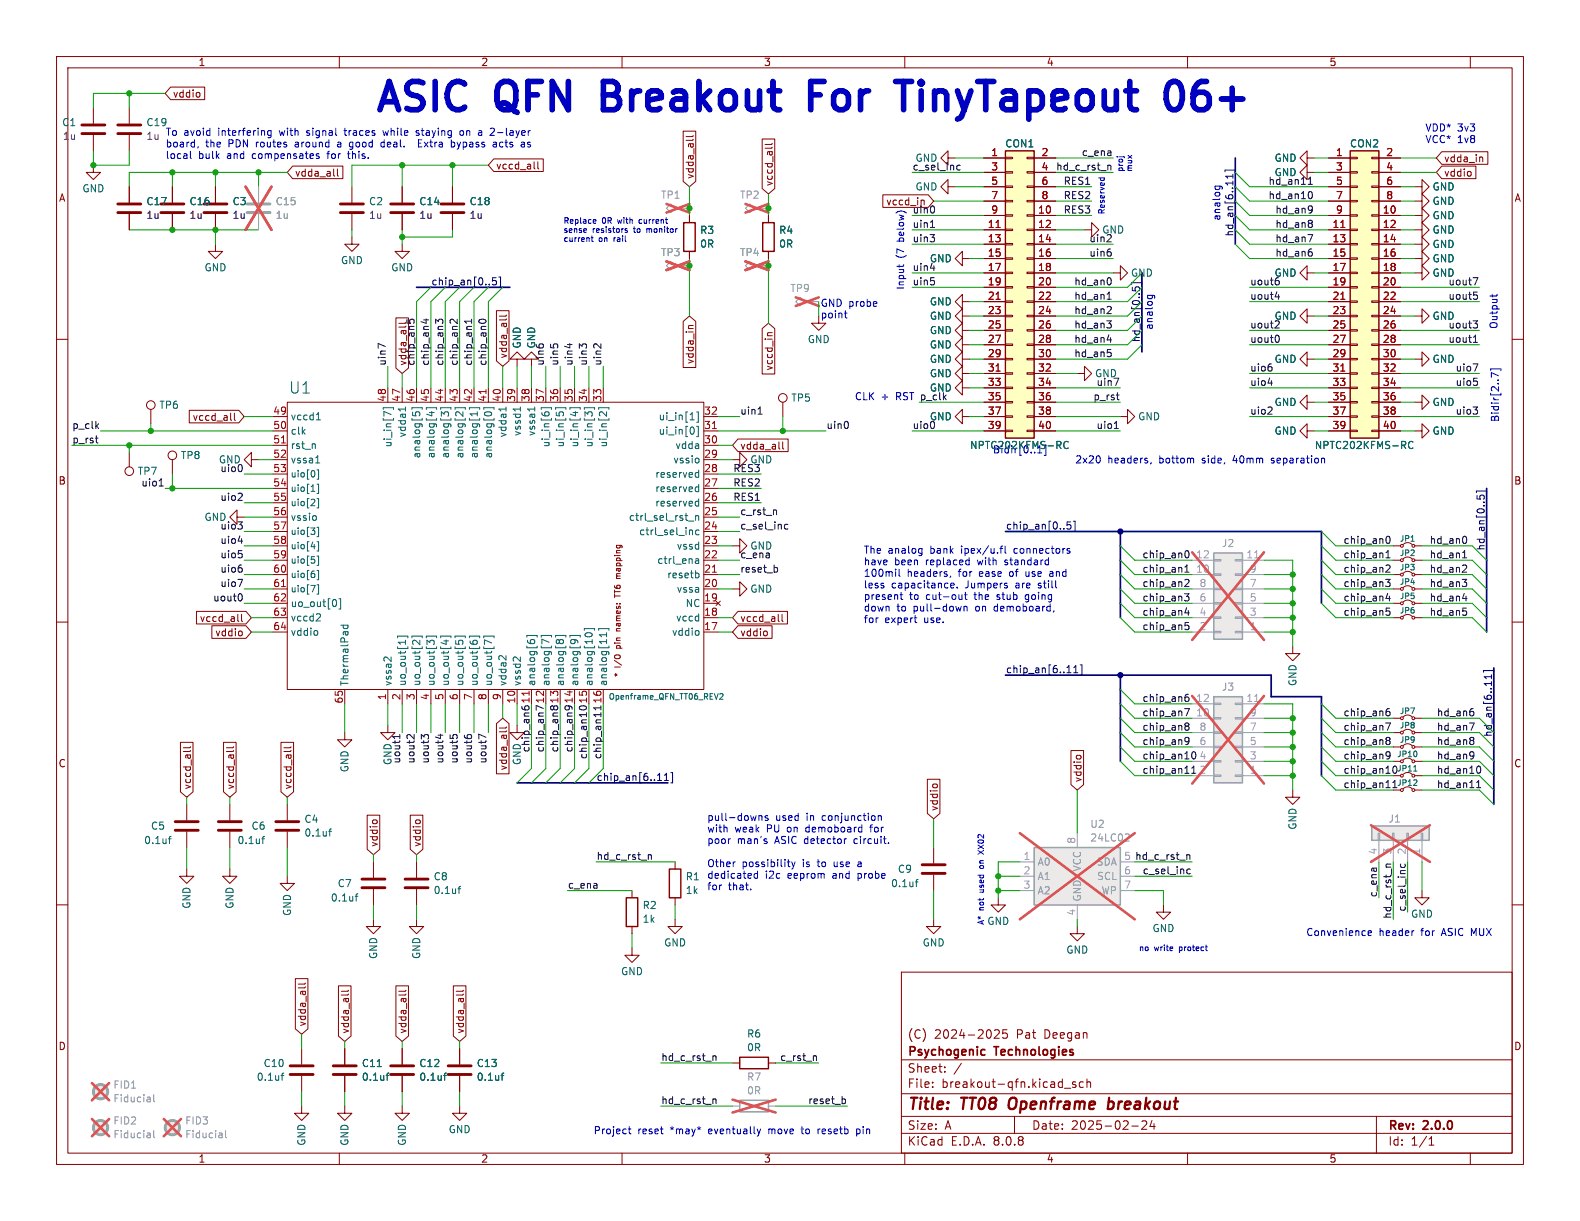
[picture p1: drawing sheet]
<svg xmlns="http://www.w3.org/2000/svg" width="279mm" height="216mm" viewBox="0 0 279 216" stroke-linecap="round" stroke-linejoin="round" font-family="sans-serif">
<defs><g id="words">
<g font-size="7" fill="#0000c2">
<text x="66" y="20.1">ASIC</text>
<text x="88.3" y="20.1">QFN</text>
<text x="108.8" y="20.1">Breakout</text>
<text x="147.5" y="20.1">For</text>
<text x="165.2" y="20.1">TinyTapeout</text>
<text x="214.6" y="20.1">06+</text>
</g>
<text font-size="2.8" fill="#006464" x="51.1" y="69.8">U1</text>
<g font-size="2.8" fill="#840000">
<text x="160.4" y="196.8">Title:</text>
<text x="170.1" y="196.8">TT08</text>
<text x="179.2" y="196.8">Openframe</text>
<text x="197.6" y="196.8">breakout</text>
</g>
<g font-size="2.1" fill="#840000">
<text x="160.4" y="183.9">(C)</text>
<text x="165.2" y="183.9">2024-2025</text>
<text x="179.8" y="183.9">Pat</text>
<text x="184.8" y="183.9">Deegan</text>
<text x="160.4" y="189.9">Sheet:</text>
<text x="160.4" y="187.1">Psychogenic</text>
<text x="176" y="187.1">Technologies</text>
<text x="160.4" y="192.6">File:</text>
<text x="166.5" y="192.6">breakout-qfn.kicad_sch</text>
<text x="160.4" y="202.8">KiCad</text>
<text x="160.4" y="200">Size:</text>
<text x="167.1" y="200">A</text>
<text x="168.1" y="202.8">E.D.A.</text>
<text x="175.7" y="202.8">8.0.8</text>
<text x="182.4" y="200">Date:</text>
<text x="189.4" y="200">2025-02-24</text>
<text x="245.4" y="200.2">Rev:</text>
<text x="245.4" y="202.8">Id:</text>
<text x="249.5" y="202.8">1/1</text>
<text x="251.8" y="200.2">2.0.0</text>
</g>
<g font-size="1.8" fill="#840000">
<text x="35" y="11.9">1</text>
<text x="85" y="11.9">2</text>
<text x="135" y="11.9">3</text>
<text x="185" y="11.9">4</text>
<text x="235" y="11.9">5</text>
<text x="30.5" y="17.5">vddio</text>
<text x="255.3" y="28.9">vdda_in</text>
<text x="10.3" y="35.9">A</text>
<text x="52.1" y="31.4">vdda_all</text>
<text x="87.6" y="30.2">vccd_all</text>
<text x="122.9" y="31.8" transform="rotate(-90 122.9 31.8)">vdda_all</text>
<text x="136.8" y="33" transform="rotate(-90 136.8 33)">vccd_all</text>
<text x="255.3" y="31.4">vddio</text>
<text x="267.7" y="35.9">A</text>
<text x="156.6" y="36.5">vccd_in</text>
<text x="89.9" y="63.5" transform="rotate(-90 89.9 63.5)">vdda_all</text>
<text x="122.9" y="64.5" transform="rotate(-90 122.9 64.5)">vdda_in</text>
<text x="136.8" y="65.6" transform="rotate(-90 136.8 65.6)">vccd_in</text>
<text x="34" y="74.6">vccd_all</text>
<text x="130.8" y="79.7">vdda_all</text>
<text x="10.3" y="85.9">B</text>
<text x="267.7" y="85.9">B</text>
<text x="35.2" y="110.2">vccd_all</text>
<text x="38" y="112.7">vddio</text>
<text x="130.8" y="112.7">vddio</text>
<text x="130.8" y="110.2">vccd_all</text>
<text x="10.3" y="135.9">C</text>
<text x="89.9" y="136.3" transform="rotate(-90 89.9 136.3)">vdda_all</text>
<text x="267.7" y="135.9">C</text>
<text x="34" y="139.7" transform="rotate(-90 34 139.7)">vccd_all</text>
<text x="41.6" y="139.7" transform="rotate(-90 41.6 139.7)">vccd_all</text>
<text x="51.8" y="139.7" transform="rotate(-90 51.8 139.7)">vccd_all</text>
<text x="166.1" y="143.5" transform="rotate(-90 166.1 143.5)">vddio</text>
<text x="191.5" y="138.4" transform="rotate(-90 191.5 138.4)">vddio</text>
<text x="67" y="149.9" transform="rotate(-90 67 149.9)">vddio</text>
<text x="74.6" y="149.9" transform="rotate(-90 74.6 149.9)">vddio</text>
<text x="10.3" y="185.9">D</text>
<text x="54.3" y="181.6" transform="rotate(-90 54.3 181.6)">vdda_all</text>
<text x="61.9" y="182.9" transform="rotate(-90 61.9 182.9)">vdda_all</text>
<text x="72.1" y="182.9" transform="rotate(-90 72.1 182.9)">vdda_all</text>
<text x="82.2" y="182.9" transform="rotate(-90 82.2 182.9)">vdda_all</text>
<text x="267.7" y="185.9">D</text>
<text x="35" y="205.8">1</text>
<text x="85" y="205.8">2</text>
<text x="135" y="205.8">3</text>
<text x="185" y="205.8">4</text>
<text x="235" y="205.8">5</text>
</g>
<g font-size="1.8" fill="#006464">
<text x="10.9" y="22.5">C1</text>
<text x="25.8" y="22.5">C19</text>
<text x="177.7" y="26.3">CON1</text>
<text x="225.3" y="28.8">GND</text>
<text x="238.6" y="26.3">CON2</text>
<text x="14.5" y="34.2">GND</text>
<text x="161.8" y="33.9">GND</text>
<text x="225.3" y="31.3">GND</text>
<text x="253.2" y="33.9">GND</text>
<text x="25.8" y="36.5">C17</text>
<text x="33.4" y="36.5">C16</text>
<text x="41" y="36.5">C3</text>
<text x="65.2" y="36.5">C2</text>
<text x="74.1" y="36.5">C14</text>
<text x="82.9" y="36.5">C18</text>
<text x="123.7" y="41.6">R3</text>
<text x="137.7" y="41.6">R4</text>
<text x="253.2" y="41.5">GND</text>
<text x="253.2" y="39">GND</text>
<text x="253.2" y="36.4">GND</text>
<text x="60.2" y="46.9">GND</text>
<text x="123.7" y="44">0R</text>
<text x="137.7" y="44">0R</text>
<text x="161.3" y="48">uin4</text>
<text x="164.3" y="46.6">GND</text>
<text x="253.2" y="46.6">GND</text>
<text x="253.2" y="44">GND</text>
<text x="36.1" y="48.2">GND</text>
<text x="69.1" y="48.2">GND</text>
<text x="199.9" y="49.1">GND</text>
<text x="225.3" y="49.1">GND</text>
<text x="253.2" y="49.1">GND</text>
<text x="164.3" y="54.2">GND</text>
<text x="164.3" y="56.7">GND</text>
<text x="164.3" y="59.3">GND</text>
<text x="225.3" y="56.7">GND</text>
<text x="253.2" y="56.7">GND</text>
<text x="92.3" y="61.7" transform="rotate(-90 92.3 61.7)">GND</text>
<text x="94.8" y="61.7" transform="rotate(-90 94.8 61.7)">GND</text>
<text x="96.3" y="64.8" transform="rotate(-90 96.3 64.8)">uin6</text>
<text x="142.7" y="60.9">GND</text>
<text x="164.3" y="61.8">GND</text>
<text x="164.3" y="64.4">GND</text>
<text x="225.3" y="64.4">GND</text>
<text x="253.2" y="64.4">GND</text>
<text x="139.8" y="71.2">TP5</text>
<text x="164.3" y="66.9">GND</text>
<text x="164.3" y="69.4">GND</text>
<text x="225.3" y="72">GND</text>
<text x="253.2" y="72">GND</text>
<text x="28.1" y="72.5">TP6</text>
<text x="51.3" y="74.5">vccd1</text>
<text x="51.3" y="77.1">clk</text>
<text x="72" y="77.5" transform="rotate(-90 72 77.5)">vdda1</text>
<text x="89.8" y="77.5" transform="rotate(-90 89.8 77.5)">vdda1</text>
<text x="92.3" y="77.2" transform="rotate(-90 92.3 77.2)">vssd1</text>
<text x="94.8" y="77.2" transform="rotate(-90 94.8 77.2)">vssa1</text>
<text x="116.4" y="77.1">ui_in[0]</text>
<text x="116.4" y="74.5">ui_in[1]</text>
<text x="161.3" y="75.9">uio0</text>
<text x="164.3" y="74.5">GND</text>
<text x="201.2" y="74.5">GND</text>
<text x="225.3" y="77.1">GND</text>
<text x="253.2" y="77.1">GND</text>
<text x="31.9" y="81.4">TP8</text>
<text x="51.3" y="79.6">rst_n</text>
<text x="51.3" y="82.1">vssa1</text>
<text x="69.4" y="79.2" transform="rotate(-90 69.4 79.2)">ui_in[7]</text>
<text x="74.5" y="81.1" transform="rotate(-90 74.5 81.1)">analog[5]</text>
<text x="77.1" y="81.1" transform="rotate(-90 77.1 81.1)">analog[4]</text>
<text x="79.6" y="81.1" transform="rotate(-90 79.6 81.1)">analog[3]</text>
<text x="82.1" y="81.1" transform="rotate(-90 82.1 81.1)">analog[2]</text>
<text x="84.7" y="81.1" transform="rotate(-90 84.7 81.1)">analog[1]</text>
<text x="87.2" y="81.1" transform="rotate(-90 87.2 81.1)">analog[0]</text>
<text x="97.4" y="79.2" transform="rotate(-90 97.4 79.2)">ui_in[6]</text>
<text x="99.9" y="79.2" transform="rotate(-90 99.9 79.2)">ui_in[5]</text>
<text x="102.5" y="79.2" transform="rotate(-90 102.5 79.2)">ui_in[4]</text>
<text x="105" y="79.2" transform="rotate(-90 105 79.2)">ui_in[3]</text>
<text x="107.5" y="79.2" transform="rotate(-90 107.5 79.2)">ui_in[2]</text>
<text x="119" y="82.1">vssio</text>
<text x="119.3" y="79.6">vdda</text>
<text x="171.4" y="79.6">NPTC202KFMS-RC</text>
<text x="175.5" y="80.4">Bidir[0..1]</text>
<text x="232.4" y="79.6">NPTC202KFMS-RC</text>
<text x="24.3" y="84.2">TP7</text>
<text x="115.8" y="89.8">reserved</text>
<text x="115.8" y="87.2">reserved</text>
<text x="115.8" y="84.7">reserved</text>
<text x="36.1" y="92.3">GND</text>
<text x="51.3" y="92.3">vssio</text>
<text x="111.1" y="92.3">ctrl_sel_rst_n</text>
<text x="112.9" y="94.8">ctrl_sel_inc</text>
<text x="116.1" y="99.9">ctrl_ena</text>
<text x="119.6" y="97.4">vssd</text>
<text x="51.3" y="107.5">uo_out[0]</text>
<text x="117.9" y="102.5">resetb</text>
<text x="119.6" y="105">vssa</text>
<text x="121.1" y="107.5">NC</text>
<text x="132.6" y="105">GND</text>
<text x="51.3" y="110.1">vccd2</text>
<text x="51.3" y="112.6">vddio</text>
<text x="118.7" y="112.6">vddio</text>
<text x="119.5" y="110.1">vccd</text>
<text x="61.8" y="121.4" transform="rotate(-90 61.8 121.4)">ThermalPad</text>
<text x="69.4" y="121.4" transform="rotate(-90 69.4 121.4)">vssa2</text>
<text x="72" y="121.4" transform="rotate(-90 72 121.4)">uo_out[1]</text>
<text x="74.5" y="121.4" transform="rotate(-90 74.5 121.4)">uo_out[2]</text>
<text x="77.1" y="121.4" transform="rotate(-90 77.1 121.4)">uo_out[3]</text>
<text x="79.6" y="121.4" transform="rotate(-90 79.6 121.4)">uo_out[4]</text>
<text x="82.1" y="121.4" transform="rotate(-90 82.1 121.4)">uo_out[5]</text>
<text x="84.7" y="121.4" transform="rotate(-90 84.7 121.4)">uo_out[6]</text>
<text x="87.2" y="121.4" transform="rotate(-90 87.2 121.4)">uo_out[7]</text>
<text x="89.8" y="121.4" transform="rotate(-90 89.8 121.4)">vdda2</text>
<text x="92.3" y="121.4" transform="rotate(-90 92.3 121.4)">vssd2</text>
<text x="94.8" y="121.4" transform="rotate(-90 94.8 121.4)">analog[6]</text>
<text x="97.4" y="121.4" transform="rotate(-90 97.4 121.4)">analog[7]</text>
<text x="99.9" y="121.4" transform="rotate(-90 99.9 121.4)">analog[8]</text>
<text x="102.5" y="121.4" transform="rotate(-90 102.5 121.4)">analog[9]</text>
<text x="105" y="121.4" transform="rotate(-90 105 121.4)">analog[10]</text>
<text x="107.5" y="121.4" transform="rotate(-90 107.5 121.4)">analog[11]</text>
<text x="229.5" y="121.4" transform="rotate(-90 229.5 121.4)">GND</text>
<text x="61.8" y="136.7" transform="rotate(-90 61.8 136.7)">GND</text>
<text x="69.4" y="135.4" transform="rotate(-90 69.4 135.4)">GND</text>
<text x="25.4" y="149.5">0.1uf</text>
<text x="26.6" y="146.9">C5</text>
<text x="41.9" y="149.5">0.1uf</text>
<text x="44.4" y="146.9">C6</text>
<text x="53.7" y="145.7">C4</text>
<text x="53.7" y="148.1">0.1uf</text>
<text x="229.5" y="146.8" transform="rotate(-90 229.5 146.8)">GND</text>
<text x="76.6" y="155.9">C8</text>
<text x="121.2" y="155.9">R1</text>
<text x="158.7" y="154.5">C9</text>
<text x="33.9" y="160.8" transform="rotate(-90 33.9 160.8)">GND</text>
<text x="41.5" y="160.8" transform="rotate(-90 41.5 160.8)">GND</text>
<text x="58.4" y="159.6">0.1uf</text>
<text x="59.6" y="157.1">C7</text>
<text x="76.6" y="158.3">0.1uf</text>
<text x="113.5" y="160.9">R2</text>
<text x="121.2" y="158.3">1k</text>
<text x="157.5" y="157.1">0.1uf</text>
<text x="51.7" y="162.1" transform="rotate(-90 51.7 162.1)">GND</text>
<text x="113.5" y="163.4">1k</text>
<text x="117.3" y="167.6">GND</text>
<text x="163.1" y="167.6">GND</text>
<text x="174.5" y="163.7">GND</text>
<text x="203.7" y="165">GND</text>
<text x="249.4" y="162.5">GND</text>
<text x="66.9" y="169.7" transform="rotate(-90 66.9 169.7)">GND</text>
<text x="74.5" y="169.7" transform="rotate(-90 74.5 169.7)">GND</text>
<text x="109.7" y="172.6">GND</text>
<text x="188.5" y="168.8">GND</text>
<text x="132" y="183.7">R6</text>
<text x="45.3" y="191.3">0.1uf</text>
<text x="46.5" y="188.9">C10</text>
<text x="63.9" y="191.3">0.1uf</text>
<text x="63.9" y="188.9">C11</text>
<text x="74.1" y="191.3">0.1uf</text>
<text x="74.1" y="188.9">C12</text>
<text x="84.2" y="191.3">0.1uf</text>
<text x="84.2" y="188.9">C13</text>
<text x="132" y="186.1">0R</text>
<text x="54.2" y="202.7" transform="rotate(-90 54.2 202.7)">GND</text>
<text x="61.8" y="202.7" transform="rotate(-90 61.8 202.7)">GND</text>
<text x="72" y="202.7" transform="rotate(-90 72 202.7)">GND</text>
<text x="79.2" y="200.6">GND</text>
</g>
<g font-size="1.8" fill="#0000c2">
<text x="252" y="23.5">VDD*</text>
<text x="257.7" y="23.5">3v3</text>
<text x="29.2" y="24.2">To avoid</text>
<text x="29.2" y="26.3">board,</text>
<text x="29.2" y="28.3">local</text>
<text x="35.1" y="28.3">bulk</text>
<text x="36.4" y="26.3">the</text>
<text x="38.7" y="24.2">interfering</text>
<text x="40.3" y="28.3">and</text>
<text x="40.5" y="26.3">PDN</text>
<text x="44.9" y="28.3">compensates</text>
<text x="45.5" y="26.3">routes</text>
<text x="49.7" y="24.2">with</text>
<text x="52.6" y="26.3">around</text>
<text x="54.7" y="24.2">signal</text>
<text x="58.4" y="28.3">for</text>
<text x="60.3" y="26.3">a</text>
<text x="61.6" y="24.2">traces</text>
<text x="62.2" y="28.3">this.</text>
<text x="62.7" y="26.3">good</text>
<text x="68.4" y="26.3">deal.</text>
<text x="68.6" y="24.2">while</text>
<text x="74.7" y="24.2">staying</text>
<text x="75.4" y="26.3">Extra</text>
<text x="81.4" y="26.3">bypass</text>
<text x="82.6" y="24.2">on</text>
<text x="86.1" y="24.2">a</text>
<text x="88.4" y="24.2">2-layer</text>
<text x="89.1" y="26.3">acts</text>
<text x="252" y="25.5">VCC*</text>
<text x="257.7" y="25.5">1v8</text>
<text x="216" y="39.1" transform="rotate(-90 216 39.1)">analog</text>
<text x="145" y="54.5">GND probe</text>
<text x="145" y="56.5">point</text>
<text x="204.1" y="58.4" transform="rotate(-90 204.1 58.4)">analog</text>
<text x="265" y="58.3" transform="rotate(-90 265 58.3)">Output</text>
<text x="151.1" y="71">CLK</text>
<text x="155.8" y="71">+</text>
<text x="158.6" y="71">RST p_clk</text>
<text x="265.3" y="74.7" transform="rotate(-90 265.3 74.7)">Bidir[2..7]</text>
<text x="190" y="82.1">2x20</text>
<text x="195.9" y="82.1">headers,</text>
<text x="205.1" y="82.1">bottom</text>
<text x="212.9" y="82.1">side,</text>
<text x="218.5" y="82.1">40mm</text>
<text x="225.5" y="82.1">separation</text>
<text x="152.7" y="98.1">The</text>
<text x="152.7" y="100.2">have</text>
<text x="157" y="98.1">analog</text>
<text x="158.2" y="100.2">been</text>
<text x="163.8" y="100.2">replaced</text>
<text x="164.6" y="98.1">bank</text>
<text x="170.3" y="98.1">ipex/u.fl</text>
<text x="173.2" y="100.2">with</text>
<text x="178.1" y="100.2">standard</text>
<text x="179.8" y="98.1">connectors</text>
<text x="152.7" y="102.2">100mil</text>
<text x="152.7" y="104.2">less</text>
<text x="152.7" y="106.3">present</text>
<text x="157.6" y="104.2">capacitance.</text>
<text x="160.4" y="102.2">headers,</text>
<text x="160.8" y="106.3">to</text>
<text x="163.9" y="106.3">cut-out</text>
<text x="169.6" y="102.2">for</text>
<text x="170.8" y="104.2">Jumpers</text>
<text x="172.6" y="106.3">the</text>
<text x="173.5" y="102.2">ease</text>
<text x="176.7" y="106.3">stub</text>
<text x="179" y="102.2">of</text>
<text x="179.9" y="104.2">are</text>
<text x="182" y="106.3">going</text>
<text x="182" y="102.2">use</text>
<text x="184.1" y="104.2">still</text>
<text x="186.5" y="102.2">and</text>
<text x="152.7" y="108.3">down</text>
<text x="152.7" y="110.4">for</text>
<text x="156.5" y="110.4">expert</text>
<text x="158.6" y="108.3">to</text>
<text x="161.6" y="108.3">pull-down</text>
<text x="163.5" y="110.4">use.</text>
<text x="172.8" y="108.3">on</text>
<text x="176.3" y="108.3">demoboard,</text>
<text x="125" y="145.4">pull-downs</text>
<text x="125" y="147.4">with</text>
<text x="125" y="149.4">poor</text>
<text x="129.9" y="147.4">weak</text>
<text x="130.4" y="149.4">man's</text>
<text x="135.7" y="147.4">PU</text>
<text x="137.1" y="145.4">used</text>
<text x="137.2" y="149.4">ASIC detector</text>
<text x="139.5" y="147.4">on</text>
<text x="142.7" y="145.4">in</text>
<text x="143" y="147.4">demoboard</text>
<text x="145.7" y="145.4">conjunction</text>
<text x="151.5" y="149.4">circuit.</text>
<text x="154.6" y="147.4">for</text>
<text x="125" y="153.5">Other</text>
<text x="125" y="155.6">dedicated</text>
<text x="131.2" y="153.5">possibility</text>
<text x="135.3" y="155.6">i2c</text>
<text x="139.4" y="155.6">eeprom</text>
<text x="142.1" y="153.5">is</text>
<text x="144.9" y="153.5">to</text>
<text x="147.5" y="155.6">and</text>
<text x="147.9" y="153.5">use</text>
<text x="152.1" y="155.6">probe</text>
<text x="152.4" y="153.5">a</text>
<text x="125" y="157.6">for</text>
<text x="128.8" y="157.6">that.</text>
<text x="230.9" y="165.7">Convenience</text>
<text x="243.8" y="165.7">header</text>
<text x="251.4" y="165.7">for</text>
<text x="255.3" y="165.7">ASIC MUX</text>
<text x="104.9" y="200.8">Project</text>
<text x="112.8" y="200.8">reset</text>
<text x="118.7" y="200.8">*may*</text>
<text x="125.6" y="200.8">eventually</text>
<text x="136.4" y="200.8">move</text>
<text x="142.4" y="200.8">to</text>
<text x="145.5" y="200.8">resetb</text>
<text x="152.5" y="200.8">pin</text>
</g>
<g font-size="1.8" fill="#840084">
<text x="11" y="24.9">1u</text>
<text x="25.8" y="24.9">1u</text>
<text x="25.8" y="38.9">1u</text>
<text x="33.4" y="38.9">1u</text>
<text x="41" y="38.9">1u</text>
<text x="65.2" y="38.9">1u</text>
<text x="74.1" y="38.9">1u</text>
<text x="82.9" y="38.9">1u</text>
</g>
<g font-size="1.8" fill="#0f0f0f">
<text x="161.8" y="28.8">GND</text>
<text x="191.2" y="27.7">c_ena</text>
<text x="161.3" y="30.2">c_sel_inc</text>
<text x="186.7" y="30.2">hd_c_rst_n</text>
<text x="188" y="32.8">RES1</text>
<text x="188" y="35.3">RES2</text>
<text x="224.2" y="35.3">hd_an10</text>
<text x="224.2" y="32.8">hd_an11</text>
<text x="161.3" y="40.4">uin1</text>
<text x="161.3" y="37.8">uin0</text>
<text x="188" y="37.8">RES3</text>
<text x="194.8" y="41.5">GND</text>
<text x="225.4" y="40.4">hd_an8</text>
<text x="225.4" y="37.8">hd_an9</text>
<text x="161.3" y="42.9">uin3</text>
<text x="192.5" y="42.9">uin2</text>
<text x="192.5" y="45.5">uin6</text>
<text x="225.4" y="42.9">hd_an7</text>
<text x="225.4" y="45.5">hd_an6</text>
<text x="161.3" y="50.5">uin5</text>
<text x="189.9" y="53.1">hd_an1</text>
<text x="189.9" y="50.5">hd_an0</text>
<text x="221" y="53.1">uout4</text>
<text x="221" y="50.5">uout6</text>
<text x="256" y="50.5">uout7</text>
<text x="256" y="53.1">uout5</text>
<text x="189.9" y="58.2">hd_an3</text>
<text x="189.9" y="55.6">hd_an2</text>
<text x="221" y="58.2">uout2</text>
<text x="256" y="58.2">uout3</text>
<text x="68.3" y="64.8" transform="rotate(-90 68.3 64.8)">uin7</text>
<text x="72.1" y="64.8" transform="rotate(-90 72.1 64.8)">vdda_all</text>
<text x="73.4" y="64.8" transform="rotate(-90 73.4 64.8)">chip_an5</text>
<text x="75.9" y="64.8" transform="rotate(-90 75.9 64.8)">chip_an4</text>
<text x="78.5" y="64.8" transform="rotate(-90 78.5 64.8)">chip_an3</text>
<text x="81" y="64.8" transform="rotate(-90 81 64.8)">chip_an2</text>
<text x="83.6" y="64.8" transform="rotate(-90 83.6 64.8)">chip_an1</text>
<text x="86.1" y="64.8" transform="rotate(-90 86.1 64.8)">chip_an0</text>
<text x="98.8" y="64.8" transform="rotate(-90 98.8 64.8)">uin5</text>
<text x="101.3" y="64.8" transform="rotate(-90 101.3 64.8)">uin4</text>
<text x="103.9" y="64.8" transform="rotate(-90 103.9 64.8)">uin3</text>
<text x="106.4" y="64.8" transform="rotate(-90 106.4 64.8)">uin2</text>
<text x="189.9" y="60.7">hd_an4</text>
<text x="189.9" y="63.2">hd_an5</text>
<text x="221" y="65.8">uio6</text>
<text x="221" y="60.7">uout0</text>
<text x="256" y="60.7">uout1</text>
<text x="257.3" y="65.8">uio7</text>
<text x="193.3" y="70.9">p_rst</text>
<text x="193.5" y="66.9">GND</text>
<text x="193.8" y="68.3">uin7</text>
<text x="221" y="68.3">uio4</text>
<text x="257.3" y="68.3">uio5</text>
<text x="12.7" y="75.9">p_clk</text>
<text x="130.8" y="73.4">uin1</text>
<text x="146" y="75.9">uin0</text>
<text x="193.8" y="75.9">uio1</text>
<text x="221" y="73.4">uio2</text>
<text x="257.3" y="73.4">uio3</text>
<text x="12.7" y="78.5">p_rst</text>
<text x="38.6" y="82.1">GND</text>
<text x="38.9" y="83.6">uio0</text>
<text x="129.6" y="83.6">RES3</text>
<text x="132.6" y="82.1">GND</text>
<text x="24.9" y="86.1">uio1</text>
<text x="38.9" y="88.6">uio2</text>
<text x="129.6" y="86.1">RES2</text>
<text x="129.6" y="88.6">RES1</text>
<text x="38.9" y="93.7">uio3</text>
<text x="130.8" y="93.7">c_sel_inc</text>
<text x="130.8" y="91.2">c_rst_n</text>
<text x="38.9" y="96.3">uio4</text>
<text x="38.9" y="98.8">uio5</text>
<text x="38.9" y="101.3">uio6</text>
<text x="130.8" y="101.3">reset_b</text>
<text x="130.8" y="98.8">c_ena</text>
<text x="132.6" y="97.4">GND</text>
<text x="201.9" y="101.3">chip_an1</text>
<text x="201.9" y="98.8">chip_an0</text>
<text x="237.5" y="96.3">chip_an0</text>
<text x="237.5" y="98.8">chip_an1</text>
<text x="237.5" y="101.3">chip_an2</text>
<text x="252.7" y="98.8">hd_an1</text>
<text x="252.7" y="96.3">hd_an0</text>
<text x="252.7" y="101.3">hd_an2</text>
<text x="37.6" y="106.4">uout0</text>
<text x="38.9" y="103.9">uio7</text>
<text x="201.9" y="106.4">chip_an3</text>
<text x="201.9" y="103.9">chip_an2</text>
<text x="237.5" y="106.4">chip_an4</text>
<text x="237.5" y="103.9">chip_an3</text>
<text x="252.7" y="106.4">hd_an4</text>
<text x="252.7" y="103.9">hd_an3</text>
<text x="201.9" y="109">chip_an4</text>
<text x="201.9" y="111.5">chip_an5</text>
<text x="237.5" y="109">chip_an5</text>
<text x="252.7" y="109">hd_an5</text>
<text x="93.7" y="124.5" transform="rotate(-90 93.7 124.5)">11</text>
<text x="98.8" y="124.5" transform="rotate(-90 98.8 124.5)">13</text>
<text x="101.3" y="124.5" transform="rotate(-90 101.3 124.5)">14</text>
<text x="103.9" y="124.5" transform="rotate(-90 103.9 124.5)">15</text>
<text x="201.9" y="124.2">chip_an6</text>
<text x="201.9" y="129.3">chip_an8</text>
<text x="201.9" y="126.7">chip_an7</text>
<text x="201.9" y="131.8">chip_an9</text>
<text x="237.5" y="126.7">chip_an6</text>
<text x="237.5" y="129.3">chip_an7</text>
<text x="237.5" y="131.8">chip_an8</text>
<text x="254" y="131.8">hd_an8</text>
<text x="254" y="126.7">hd_an6</text>
<text x="254" y="129.3">hd_an7</text>
<text x="70.9" y="135.1" transform="rotate(-90 70.9 135.1)">uout1</text>
<text x="73.4" y="135.1" transform="rotate(-90 73.4 135.1)">uout2</text>
<text x="75.9" y="135.1" transform="rotate(-90 75.9 135.1)">uout3</text>
<text x="78.5" y="135.1" transform="rotate(-90 78.5 135.1)">uout4</text>
<text x="81" y="135.1" transform="rotate(-90 81 135.1)">uout5</text>
<text x="83.6" y="135.1" transform="rotate(-90 83.6 135.1)">uout6</text>
<text x="86.1" y="135.1" transform="rotate(-90 86.1 135.1)">uout7</text>
<text x="92.3" y="135.4" transform="rotate(-90 92.3 135.4)">GND</text>
<text x="93.7" y="133.1" transform="rotate(-90 93.7 133.1)">chip_an6</text>
<text x="96.3" y="133.1" transform="rotate(-90 96.3 133.1)">chip_an7</text>
<text x="98.8" y="133.1" transform="rotate(-90 98.8 133.1)">chip_an8</text>
<text x="101.3" y="133.1" transform="rotate(-90 101.3 133.1)">chip_an9</text>
<text x="103.9" y="134.3" transform="rotate(-90 103.9 134.3)">chip_an10</text>
<text x="106.4" y="134.3" transform="rotate(-90 106.4 134.3)">chip_an11</text>
<text x="201.9" y="134.4">chip_an10</text>
<text x="201.9" y="136.9">chip_an11</text>
<text x="212" y="134.4">4</text>
<text x="237.5" y="136.9">chip_an10</text>
<text x="237.5" y="134.4">chip_an9</text>
<text x="254" y="134.4">hd_an9</text>
<text x="254" y="136.9">hd_an10</text>
<text x="237.5" y="139.4">chip_an11</text>
<text x="254" y="139.4">hd_an11</text>
<text x="105.4" y="152.1">hd_c_rst_n</text>
<text x="198.7" y="152.1">5 hd_c_rst_n</text>
<text x="202" y="154.7">c_sel_inc</text>
<text x="100.3" y="157.2">c_ena</text>
<text x="243.6" y="158.8" transform="rotate(-90 243.6 158.8)">c_ena</text>
<text x="248.7" y="161.3" transform="rotate(-90 248.7 161.3)">c_sel_inc</text>
<text x="246.1" y="162.6" transform="rotate(-90 246.1 162.6)">hd_c_rst_n</text>
<text x="116.8" y="187.7">hd_c_rst_n</text>
<text x="137.9" y="187.7">c_rst_n</text>
<text x="116.8" y="195.3">hd_c_rst_n</text>
<text x="142.8" y="195.3">reset_b</text>
</g>
<g font-size="1.8" fill="#a90000">
<text x="175.2" y="27.7">1</text>
<text x="184.1" y="27.7">2</text>
<text x="236.1" y="27.7">1</text>
<text x="245" y="27.7">2</text>
<text x="175.2" y="30.2">3</text>
<text x="175.2" y="32.8">5</text>
<text x="175.2" y="35.3">7</text>
<text x="184.1" y="30.2">4</text>
<text x="184.1" y="32.8">6</text>
<text x="184.1" y="35.3">8</text>
<text x="236.1" y="30.2">3</text>
<text x="236.1" y="32.8">5</text>
<text x="236.1" y="35.3">7</text>
<text x="245" y="30.2">4</text>
<text x="245" y="32.8">6</text>
<text x="245" y="35.3">8</text>
<text x="174.6" y="40.4">11</text>
<text x="175.2" y="37.8">9</text>
<text x="183.5" y="37.8">10</text>
<text x="183.5" y="40.4">12</text>
<text x="235.5" y="40.4">11</text>
<text x="236.1" y="37.8">9</text>
<text x="244.4" y="37.8">10</text>
<text x="244.4" y="40.4">12</text>
<text x="174.6" y="42.9">13</text>
<text x="174.6" y="45.5">15</text>
<text x="183.5" y="42.9">14</text>
<text x="183.5" y="45.5">16</text>
<text x="235.5" y="42.9">13</text>
<text x="235.5" y="45.5">15</text>
<text x="244.4" y="42.9">14</text>
<text x="244.4" y="45.5">16</text>
<text x="174.6" y="48">17</text>
<text x="174.6" y="50.5">19</text>
<text x="174.6" y="53.1">21</text>
<text x="183.5" y="48">18</text>
<text x="183.5" y="50.5">20</text>
<text x="183.5" y="53.1">22</text>
<text x="235.5" y="48">17</text>
<text x="235.5" y="50.5">19</text>
<text x="235.5" y="53.1">21</text>
<text x="244.4" y="48">18</text>
<text x="244.4" y="50.5">20</text>
<text x="244.4" y="53.1">22</text>
<text x="174.6" y="55.6">23</text>
<text x="174.6" y="58.2">25</text>
<text x="183.5" y="55.6">24</text>
<text x="183.5" y="58.2">26</text>
<text x="235.5" y="55.6">23</text>
<text x="235.5" y="58.2">25</text>
<text x="244.4" y="55.6">24</text>
<text x="244.4" y="58.2">26</text>
<text x="174.6" y="60.7">27</text>
<text x="174.6" y="63.2">29</text>
<text x="174.6" y="65.8">31</text>
<text x="183.5" y="60.7">28</text>
<text x="183.5" y="63.2">30</text>
<text x="183.5" y="65.8">32</text>
<text x="235.5" y="60.7">27</text>
<text x="235.5" y="63.2">29</text>
<text x="235.5" y="65.8">31</text>
<text x="244.4" y="60.7">28</text>
<text x="244.4" y="63.2">30</text>
<text x="244.4" y="65.8">32</text>
<text x="68.3" y="71.2" transform="rotate(-90 68.3 71.2)">48</text>
<text x="70.9" y="71.2" transform="rotate(-90 70.9 71.2)">47</text>
<text x="73.4" y="71.2" transform="rotate(-90 73.4 71.2)">46</text>
<text x="75.9" y="71.2" transform="rotate(-90 75.9 71.2)">45</text>
<text x="78.5" y="71.2" transform="rotate(-90 78.5 71.2)">44</text>
<text x="81" y="71.2" transform="rotate(-90 81 71.2)">43</text>
<text x="83.6" y="71.2" transform="rotate(-90 83.6 71.2)">42</text>
<text x="86.1" y="71.2" transform="rotate(-90 86.1 71.2)">41</text>
<text x="88.6" y="71.2" transform="rotate(-90 88.6 71.2)">40</text>
<text x="91.2" y="71.2" transform="rotate(-90 91.2 71.2)">39</text>
<text x="93.7" y="71.2" transform="rotate(-90 93.7 71.2)">38</text>
<text x="96.3" y="71.2" transform="rotate(-90 96.3 71.2)">37</text>
<text x="98.8" y="71.2" transform="rotate(-90 98.8 71.2)">36</text>
<text x="101.3" y="71.2" transform="rotate(-90 101.3 71.2)">35</text>
<text x="103.9" y="71.2" transform="rotate(-90 103.9 71.2)">34</text>
<text x="106.4" y="71.2" transform="rotate(-90 106.4 71.2)">33</text>
<text x="174.6" y="68.3">33</text>
<text x="174.6" y="70.9">35</text>
<text x="183.5" y="68.3">34</text>
<text x="183.5" y="70.9">36</text>
<text x="235.5" y="68.3">33</text>
<text x="235.5" y="70.9">35</text>
<text x="244.4" y="68.3">34</text>
<text x="244.4" y="70.9">36</text>
<text x="48.2" y="73.4">49</text>
<text x="48.2" y="75.9">50</text>
<text x="124.4" y="75.9">31</text>
<text x="124.4" y="73.4">32</text>
<text x="174.6" y="73.4">37</text>
<text x="174.6" y="75.9">39</text>
<text x="183.5" y="73.4">38</text>
<text x="183.5" y="75.9">40</text>
<text x="235.5" y="73.4">37</text>
<text x="235.5" y="75.9">39</text>
<text x="244.4" y="73.4">38</text>
<text x="244.4" y="75.9">40</text>
<text x="48.2" y="78.5">51</text>
<text x="48.2" y="81">52</text>
<text x="48.2" y="83.6">53</text>
<text x="124.4" y="83.6">28</text>
<text x="124.4" y="81">29</text>
<text x="124.4" y="78.5">30</text>
<text x="48.2" y="86.1">54</text>
<text x="48.2" y="88.6">55</text>
<text x="124.4" y="88.6">26</text>
<text x="124.4" y="86.1">27</text>
<text x="48.2" y="91.2">56</text>
<text x="48.2" y="93.7">57</text>
<text x="124.4" y="93.7">24</text>
<text x="124.4" y="91.2">25</text>
<text x="48.2" y="96.3">58</text>
<text x="48.2" y="98.8">59</text>
<text x="48.2" y="101.3">60</text>
<text x="124.4" y="101.3">21</text>
<text x="124.4" y="98.8">22</text>
<text x="124.4" y="96.3">23</text>
<text x="48.2" y="103.9">61</text>
<text x="48.2" y="106.4">62</text>
<text x="124.4" y="106.4">19</text>
<text x="124.4" y="103.9">20</text>
<text x="48.2" y="109">63</text>
<text x="48.2" y="111.5">64</text>
<text x="124.4" y="111.5">17</text>
<text x="124.4" y="109">18</text>
<text x="60.7" y="124.5" transform="rotate(-90 60.7 124.5)">65</text>
<text x="68.3" y="123.9" transform="rotate(-90 68.3 123.9)">1</text>
<text x="70.9" y="123.9" transform="rotate(-90 70.9 123.9)">2</text>
<text x="73.4" y="123.9" transform="rotate(-90 73.4 123.9)">3</text>
<text x="75.9" y="123.9" transform="rotate(-90 75.9 123.9)">4</text>
<text x="78.5" y="123.9" transform="rotate(-90 78.5 123.9)">5</text>
<text x="81" y="123.9" transform="rotate(-90 81 123.9)">6</text>
<text x="83.6" y="123.9" transform="rotate(-90 83.6 123.9)">7</text>
<text x="86.1" y="123.9" transform="rotate(-90 86.1 123.9)">8</text>
<text x="88.6" y="123.9" transform="rotate(-90 88.6 123.9)">9</text>
<text x="91.2" y="124.5" transform="rotate(-90 91.2 124.5)">10</text>
<text x="96.3" y="124.5" transform="rotate(-90 96.3 124.5)">12</text>
<text x="106.4" y="124.5" transform="rotate(-90 106.4 124.5)">16</text>
</g>
<g font-size="1.8" fill="#939391">
<text x="116.8" y="35.3">TP1</text>
<text x="130.8" y="35.3">TP2</text>
<text x="48.7" y="36.5">C15</text>
<text x="116.8" y="45.5">TP3</text>
<text x="130.8" y="45.5">TP4</text>
<text x="139.7" y="51.8">TP9</text>
<text x="216" y="96.9">J2</text>
<text x="216" y="122.3">J3</text>
<text x="192.7" y="149">24LC02</text>
<text x="192.7" y="146.6">U2</text>
<text x="245.4" y="145.6">J1</text>
<text x="183.4" y="153.3">A0</text>
<text x="183.4" y="155.8">A1</text>
<text x="191.4" y="154.2" transform="rotate(-90 191.4 154.2)">VCC</text>
<text x="193.8" y="153.3">SDA</text>
<text x="193.9" y="155.8">SCL</text>
<text x="183.4" y="158.3">A2</text>
<text x="191.4" y="159.5" transform="rotate(-90 191.4 159.5)">GND</text>
<text x="194.7" y="158.3">WP</text>
<text x="132" y="191.3">R7</text>
<text x="19.9" y="192.7">FID1</text>
<text x="19.9" y="195.1">Fiducial</text>
<text x="132" y="193.7">0R</text>
<text x="19.9" y="199">FID2</text>
<text x="19.9" y="201.5">Fiducial</text>
<text x="32.6" y="199">FID3</text>
<text x="32.6" y="201.5">Fiducial</text>
</g>
<text font-size="1.8" fill="#9c9b98" x="48.7" y="38.9">1u</text>
<g font-size="1.8" fill="#000084">
<text x="218.2" y="41.9" transform="rotate(-90 218.2 41.9)">hd_an[6..11]</text>
<text x="76.2" y="50.5">chip_an[0..5]</text>
<text x="201.7" y="60.6" transform="rotate(-90 201.7 60.6)">hd_an[0..5]</text>
<text x="177.8" y="93.7">chip_an[0..5]</text>
<text x="262.6" y="97.4" transform="rotate(-90 262.6 97.4)">hd_an[0..5]</text>
<text x="177.8" y="119.1">chip_an[6..11]</text>
<text x="263.9" y="130.4" transform="rotate(-90 263.9 130.4)">hd_an[6..11]</text>
<text x="105.4" y="138.2">chip_an[6..11]</text>
</g>
<g font-size="1.8" fill="#a5a4a2">
<text x="211.4" y="101.3">10</text>
<text x="211.4" y="98.8">12</text>
<text x="220.3" y="98.8">11</text>
<text x="220.9" y="101.3">9</text>
<text x="212" y="106.4">6</text>
<text x="212" y="103.9">8</text>
<text x="220.9" y="106.4">5</text>
<text x="220.9" y="103.9">7</text>
<text x="212" y="111.5">2</text>
<text x="212" y="109">4</text>
<text x="220.9" y="111.5">1</text>
<text x="220.9" y="109">3</text>
<text x="211.4" y="124.2">12</text>
<text x="220.3" y="124.2">11</text>
<text x="211.4" y="126.7">10</text>
<text x="212" y="131.8">6</text>
<text x="212" y="129.3">8</text>
<text x="220.9" y="131.8">5</text>
<text x="220.9" y="129.3">7</text>
<text x="220.9" y="126.7">9</text>
<text x="212" y="136.9">2</text>
<text x="220.9" y="136.9">1</text>
<text x="220.9" y="134.4">3</text>
<text x="190.2" y="149.3" transform="rotate(-90 190.2 149.3)">8</text>
<text x="180.9" y="152.1">1</text>
<text x="180.9" y="154.7">2</text>
<text x="198.7" y="154.7">6</text>
<text x="243.6" y="151.2" transform="rotate(-90 243.6 151.2)">4</text>
<text x="246.1" y="151.2" transform="rotate(-90 246.1 151.2)">3</text>
<text x="248.7" y="151.2" transform="rotate(-90 248.7 151.2)">2</text>
<text x="251.2" y="151.2" transform="rotate(-90 251.2 151.2)">1</text>
<text x="180.9" y="157.2">3</text>
<text x="190.2" y="162" transform="rotate(-90 190.2 162)">4</text>
<text x="198.7" y="157.2">7</text>
</g>
<g font-size="1.7" fill="#0000c2">
<text x="160.1" y="45.7" transform="rotate(-90 160.1 45.7)">(7</text>
<text x="160.1" y="42.6" transform="rotate(-90 160.1 42.6)">below)</text>
<text x="160.1" y="51.3" transform="rotate(-90 160.1 51.3)">Input</text>
</g>
<g font-size="1.6" fill="#006464">
<text x="51.3" y="84.6">uio[0]</text>
<text x="51.3" y="87.2">uio[1]</text>
<text x="51.3" y="89.7">uio[2]</text>
<text x="51.3" y="94.8">uio[3]</text>
<text x="51.3" y="97.3">uio[4]</text>
<text x="51.3" y="99.9">uio[5]</text>
<text x="51.3" y="102.4">uio[6]</text>
<text x="51.3" y="104.9">uio[7]</text>
</g>
<g font-size="1.4" fill="#0000c2">
<text x="198.8" y="30.5" transform="rotate(-90 198.8 30.5)">proj</text>
<text x="200.4" y="30.5" transform="rotate(-90 200.4 30.5)">mux</text>
<text x="99.6" y="39.8">Replace</text>
<text x="99.6" y="41.4">sense</text>
<text x="104.8" y="41.4">resistors</text>
<text x="106.5" y="39.8">0R</text>
<text x="109.5" y="39.8">with</text>
<text x="112.3" y="41.4">to</text>
<text x="113.5" y="39.8">current</text>
<text x="114.8" y="41.4">monitor</text>
<text x="195.5" y="38" transform="rotate(-90 195.5 38)">Reserved</text>
<text x="99.6" y="43">current</text>
<text x="105.9" y="43">on</text>
<text x="108.7" y="43">rail</text>
<text x="174.2" y="153.1" transform="rotate(-90 174.2 153.1)">on</text>
<text x="174.2" y="150.3" transform="rotate(-90 174.2 150.3)">XX02</text>
<text x="174.2" y="161" transform="rotate(-90 174.2 161)">not</text>
<text x="174.2" y="157.6" transform="rotate(-90 174.2 157.6)">used</text>
<text x="174.2" y="163.7" transform="rotate(-90 174.2 163.7)">A*</text>
<text x="201.3" y="168.4">no</text>
<text x="204.1" y="168.4">write</text>
<text x="208.7" y="168.4">protect</text>
</g>
<g font-size="1.4" fill="#006464">
<text x="247.4" y="96">JP1</text>
<text x="247.4" y="98.5">JP2</text>
<text x="247.4" y="101.1">JP3</text>
<text x="247.4" y="103.6">JP4</text>
<text x="247.4" y="106.1">JP5</text>
<text x="247.4" y="108.7">JP6</text>
<text x="107.5" y="123.9">Openframe_QFN_TT06_REV2</text>
<text x="247.4" y="126.5">JP7</text>
<text x="247.4" y="129">JP8</text>
<text x="247.4" y="131.5">JP9</text>
<text x="247" y="134.1">JP10</text>
</g>
<g font-size="1.4" fill="#840000">
<text x="109.9" y="105.1" transform="rotate(-90 109.9 105.1)">TT6 mapping</text>
<text x="109.9" y="111.4" transform="rotate(-90 109.9 111.4)">names:</text>
<text x="109.9" y="119.8" transform="rotate(-90 109.9 119.8)">*</text>
<text x="109.9" y="118.1" transform="rotate(-90 109.9 118.1)">I/O</text>
<text x="109.9" y="114.6" transform="rotate(-90 109.9 114.6)">pin</text>
</g>
<g font-size="1.4" fill="#0f0f0f">
<text x="247" y="136.6">JP11</text>
<text x="247" y="139.2">JP12</text>
</g>
</g></defs>
<g fill="none" stroke="#840000" stroke-width=".18">
<path d="M10 10h259.4v195.9h-259.4zM12 12h255.4v191.9h-255.4zM22.9 19.1v2.7M60 10v2M110 10v2M160 10v2M210 10v2M260 10v2M22.9 23.9v2.8M22.9 33v2.8M22.9 37.8v2.8M30.5 33v2.8"/>
<path d="M30.5 37.8v2.8M38.1 33v2.8M38.1 37.8v2.8M121.9 38.1v1.3M167.6 33v-1.2l-1.2 1.2 1.2 1.3v-1.3h1.3M167.6 27.9v-1.2l-1.2 1.2 1.2 1.3v-1.3h1.3M231.1 27.9v-1.2l-1.2 1.2 1.2 1.3v-1.3h1.3M231.1 30.5v-1.3l-1.2 1.3 1.2 1.3v-1.3h1.3M250.2 33h1.3v-1.2l1.2 1.2-1.2 1.3v-1.3M121.9 44.5v1.2M144.8 55.9v1.3h1.2l-1.2 1.2-1.3-1.2h1.3M191.8 40.6h1.2v-1.2l1.3 1.2-1.3 1.3v-1.3"/>
<path d="M231.1 55.9v-1.3l-1.2 1.3 1.2 1.3v-1.3h1.3M231.1 48.3v-1.3l-1.2 1.3 1.2 1.2v-1.2h1.3M250.2 40.6h1.3v-1.2l1.2 1.2-1.2 1.3v-1.3M250.2 48.3h1.3v-1.3l1.2 1.3-1.2 1.2v-1.2M250.2 45.7h1.3v-1.2l1.2 1.2-1.2 1.3v-1.3M10 60h2M48.3 78.7h2.5M48.3 76.2h2.5M48.3 73.7h2.5M50.8 71.1h73.7v50.8h-73.7zM68.6 68.6v2.5M71.1 68.6v2.5"/>
<path d="M73.7 68.6v2.5M76.2 68.6v2.5M78.7 68.6v2.5M81.3 68.6v2.5M83.8 68.6v2.5M86.4 68.6v2.5M88.9 68.6v2.5M91.4 68.6v2.5M94 68.6v2.5M96.5 68.6v2.5M99.1 68.6v2.5M101.6 68.6v2.5"/>
<path d="M104.1 68.6v2.5M106.7 68.6v2.5M124.5 78.7h2.5M124.5 76.2h2.5M124.5 73.7h2.5M231.1 63.5v-1.3l-1.2 1.3 1.2 1.3v-1.3h1.3M267.4 60h2M22.9 80v2.6M30.5 81.3v2.5M41.9 91.4v-1.2l-1.3 1.2 1.3 1.3v-1.3h1.3M44.4 81.3v-1.3l-1.2 1.3 1.2 1.3v-1.3h1.3M48.3 96.5h2.5"/>
<path d="M48.3 99.1h2.5M48.3 94h2.5M48.3 91.4h2.5M48.3 88.9h2.5M48.3 86.4h2.5M48.3 83.8h2.5M48.3 81.3h2.5M124.5 96.5h2.5M124.5 99.1h2.5M124.5 94h2.5M124.5 91.4h2.5M124.5 88.9h2.5"/>
<path d="M124.5 86.4h2.5M124.5 83.8h2.5M124.5 81.3h2.5M129.5 96.5h1.3v-1.2l1.3 1.2-1.3 1.3v-1.3M246.4 96.5h1.2M246.4 99.1h1.2M250.2 96.5h1.3M250.2 99.1h1.3M10 110h2M48.3 101.6h2.5M48.3 109.2h2.5M48.3 104.1h2.5"/>
<path d="M48.3 106.7h2.5M48.3 111.8h2.5M108.7 105.1v.6M108.8 115.9h.7M124.5 101.6h2.5M124.5 109.2h2.5M124.5 104.1h2.5M124.5 106.7h2.5M124.5 111.8h2.5M126.6 106.3l.8 .8M127.4 106.3l-.8 .8M129.5 104.1h1.3v-1.2l1.3 1.2-1.3 1.3v-1.3"/>
<path d="M228.6 114.3v1.3h1.3l-1.3 1.2-1.3-1.2h1.3M246.4 101.6h1.2M246.4 109.2h1.2M246.4 104.1h1.2M246.4 106.7h1.2M250.2 101.6h1.3M250.2 109.2h1.3M250.2 104.1h1.3M250.2 106.7h1.3M267.4 110h2M61 121.9v2.6M68.6 121.9v2.6"/>
<path d="M71.1 121.9v2.6M73.7 121.9v2.6M76.2 121.9v2.6M78.7 121.9v2.6M81.3 121.9v2.6M83.8 121.9v2.6M86.4 121.9v2.6M88.9 121.9v2.6M91.4 128.3v1.2h1.3l-1.3 1.3-1.2-1.3h1.2M91.4 121.9v2.6M94 121.9v2.6M96.5 121.9v2.6"/>
<path d="M99.1 121.9v2.6M101.6 121.9v2.6M104.1 121.9v2.6M106.7 121.9v2.6M228.6 139.7v1.3h1.3l-1.3 1.2-1.3-1.2h1.3M246.4 134.6h1.2M246.4 127h1.2M246.4 137.2h1.2M250.2 134.6h1.3M250.2 127h1.3M250.2 137.2h1.3M40.6 153.7v1.2h1.3l-1.3 1.3-1.2-1.3h1.2"/>
<path d="M50.8 154.9v1.3h1.3l-1.3 1.3-1.3-1.3h1.3M50.8 142.2v2.8M50.8 147.1v2.8M66 152.4v2.8M66 157.2v2.8M73.7 152.4v2.8M73.7 157.2v2.8M10 160h2M159.4 171.9h108v32h-108zM205.7 160v1.3h1.3l-1.3 1.3-1.2-1.3h1.2M267.4 160h2M71.1 185.4v2.8"/>
<path d="M71.1 190.2v2.8M81.3 195.6v1.3h1.2l-1.2 1.2-1.3-1.2h1.3M159.4 197.4h108M159.4 193.4h108M159.4 187.4h108M164.9 192.1v.2M164.9 191.4v.1M167.1 189.4v.2M167.1 188.7v.1M170 188l-1.3 1.9M175.9 182.2l.5-.1 .2 .1 .1 .3-.9 1.1h.9M178.1 182.1h-.7l-.1 .7 .2-.1h.5l.1 .2v.5l-.2 .2-.6-.2"/>
<path d="M179.4 197.4v3M188.2 192.4h1.2M190.2 191.4l-.3-.1-.3 .2 .1 .2 .5 .2v.3h-.6M191.6 191.4l-.5-.1-.2 .3v.4l.1 .2h.6M192.2 191.4l.2-.1 .4 .1 .1 .9M192.2 190.8v1.5M200.1 199.1h1.2M201.9 198.3l.6-.1 .2 .1 .1 .3-.9 1.1h.9M203.7 198.1l-.3 1.1h.9M204.1 198.7v1M243.4 197.4v6.5M60 203.9v2"/>
<path d="M110 203.9v2M159.4 200.4h108M160 203.9v2M210 203.9v2M252.7 202.5h.9M252.7 201.4l.4-.4v1.5M260 203.9v2"/>
<circle cx="22.9" cy="83.3" r=".76"/>
<circle cx="30.5" cy="80.5" r=".76"/>
<circle cx="247.9" cy="99.1" r=".25"/>
<circle cx="247.9" cy="96.5" r=".25"/>
<circle cx="249.9" cy="96.5" r=".25"/>
<circle cx="249.9" cy="99.1" r=".25"/>
<circle cx="247.9" cy="101.6" r=".25"/>
<circle cx="247.9" cy="109.2" r=".25"/>
<circle cx="247.9" cy="104.1" r=".25"/>
<circle cx="247.9" cy="106.7" r=".25"/>
<circle cx="249.9" cy="101.6" r=".25"/>
<circle cx="249.9" cy="106.7" r=".25"/>
<circle cx="249.9" cy="109.2" r=".25"/>
<circle cx="249.9" cy="104.1" r=".25"/>
<circle cx="247.9" cy="127" r=".25"/>
<circle cx="247.9" cy="134.6" r=".25"/>
<circle cx="247.9" cy="137.2" r=".25"/>
<circle cx="249.9" cy="137.2" r=".25"/>
<circle cx="249.9" cy="127" r=".25"/>
<circle cx="249.9" cy="134.6" r=".25"/>
</g>
<path d="M178.6 194.4a1.5 1.5 0 0 0 0 1.6M196 194.9l.2-.1 .6 .1M196.1 194.1l-.2 2M196.8 195.9a.66 .66 0 0 1-.9 .1" fill="none" stroke="#840000" stroke-width=".4"/>
<path d="M173.7 185.6h.5M174.2 186.5l-.5 .1" fill="none" stroke="#840000" stroke-width=".3"/>
<g fill="none" stroke="#840000" stroke-width=".51">
<path d="M20.8 37.6h4.1M20.8 36.1h4.1M20.8 23.6h4.1M20.8 22.1h4.1M28.4 37.6h4.1M28.4 36.1h4.1M36.1 37.6h4M36.1 36.1h4M48.8 145.3h4M48.8 146.8h4M64 155.4h4.1M64 157h4.1"/>
<path d="M71.6 155.4h4.1M71.6 157h4.1M69.1 190h4.1M69.1 188.5h4.1"/>
</g>
<g fill="none" stroke="#006464" stroke-width=".18">
<path d="M55.7 78.5l.1 .8M55.9 74.2h.8M56.2 73.2l.1-.2v1.2M67.8 72.4v-.3h1.8v.3M69.2 73.3l-1.3-.5v.8M71.7 72v.7M71.7 72.3h-1.3l.2 .2M72.8 72.4v-.3h1.9v.3M73 72.9v.6M73.5 73.4v-.3l.2-.3 .5 .1v.5M75.4 72.4v-.3h1.8v.3M75.9 72.9h.9"/>
<path d="M76.4 72.8v.7l-1-.3M77.9 72.4v-.3h1.8v.3M79.3 73.4v-.3l-.2-.3-.4 .1-.2 .3-.5-.4v.8M80.5 72.4v-.3h1.8v.3M81.9 72.8v.8l-.9-.8-.4 .1v.5M83 72.4v-.3h1.8v.3M84.4 72.8v.7M84.4 73.2h-1.3l.3 .2M85.5 72.4v-.3h1.9v.3M85.7 73.4v-.2a.68 .68 0 0 1 .6-.4 .68 .68 0 0 1 .6 .4v.2M89.5 72v.7M89.5 72.3h-1.3l.2 .2"/>
<path d="M92 72v.7M94.6 72v.7M95.7 72.4v-.3h1.8v.3M95.8 72.9v.3M96.3 73.1l.3-.3h.3l.2 .3M98.2 72.4v-.3h1.9v.3M98.4 72.9v.6M98.9 73.1l.2-.3h.3l.2 .3M100.8 72.4v-.3h1.8v.3M101.3 72.9h.9M101.8 72.8v.7M103.3 72.4v-.3h1.8v.3"/>
<path d="M103.9 73.2l-.5-.4v.8M103.9 73.1l.3-.3h.3l.2 .3M105.9 72.4v-.3h1.8v.3M107.3 72.8v.8l-.8-.7-.3-.1-.2 .3M122 74.2h.8M122.5 75.5a.79 .79 0 0 1 0 1.3M123.2 75.4h.3v1.8h-.3M123.2 72.8h.3v1.9h-.3M55 96.7h.7M55.8 81.9h.7M55.9 91.3v.6M56.1 83.1h.2v1.6h-.2"/>
<path d="M56.1 85.6h.2v1.7h-.2M56.1 88.2h.2v1.6h-.2M56.1 93.2h.2v1.7h-.2M56.1 95.8h.2v1.6h-.2M56.1 98.3h.2v1.7h-.2M121.7 92.1h1M122.3 93.7l.2 .2v.7M122.9 99.5l.2 .1h.4M123 91.3l.2-.1h.3v.8M123 98.9h.5v.7M123 91.2v.8M123.1 89.4h.4"/>
<path d="M123.1 88.7h.4M123.1 86.9h.4M123.1 86.2h.4M123.1 84.3h.4M123.1 83.6h.4M123.5 81.1v.6M123.5 83.1v1.3M123.5 85.7v1.2M123.5 88.2v1.3M123.5 99.1l-.4 .1-.2 .1M123.6 93.8l-.4-.1-.2 .3 .1 .5h.5M249.5 95.7h.6"/>
<path d="M55 103.5h.7l-.5 1.2M56.1 100.9h.2v1.6h-.2M56.1 103.4h.2v1.6h-.2M56.1 111.6l.1 .1-.1 .6M56.4 108.5l.3 .3-.1 .3-.7 .7h.8M59.1 106a.68 .68 0 0 1 .4 .6 .68 .68 0 0 1-.4 .7M59.9 105.9h.3v1.8h-.3M60.3 110.5h1.2M60.8 110.5l-.1 .4 .2 .3 .6-.2v-.5M69.2 116.2v.8l-.8-.8h-.3l-.2 .1M70.3 112.8v-.3h1.8v.3M71.7 113.2v.7"/>
<path d="M72.8 112.8v-.3h1.9v.3M74.2 113.2v.8l-.9-.8-.3 .1v.5M75.4 112.8v-.3h1.8v.3M76.8 113.8v-.3l-.3-.3-.4 .1-.1 .3-.5-.4v.8M77.9 112.8v-.3h1.8v.3M78.5 113.3h.8M78.9 113.1v.8M80.5 112.8v-.3h1.8v.3M80.6 113.3v.6M81.1 113.8v-.3l.2-.3 .4 .1 .2 .5M83 112.8v-.3h1.8v.3M83.1 113.3v.3"/>
<path d="M83.6 113.7v-.2l.3-.3 .4 .1 .1 .4M85.5 112.8v-.3h1.9v.3M86.9 113.7l-1.2-.6v.9M89.5 115.9v.8l-.7-.7-.3-.1-.3 .3M92 116.2v.8l-.7-.8h-.3l-.2 .1M93.2 112.7v-.3h1.8v.3M93.3 113.2l.1 .4M93.8 113.7v-.4l.2-.2 .5 .1v.5M95.7 112.7v-.3h1.8v.3M97.1 113.6l-1.3-.6v.9M98.2 112.7v-.3h1.9v.3M98.9 113.3l-.2-.2h-.2l-.1 .2v.4"/>
<path d="M98.9 113.3l.3-.2h.3l.1 .2v.4M98.9 113.6v.1M98.9 113.3v.3M98.9 113.6l.1 .1M100.8 112.7v-.3h1.8v.3M101 113.7l-.1-.4 .1-.2a.84 .84 0 0 1 1.2 .4v.2M101.5 113.1l.2 .2-.1 .4M103.3 111.5v-.3h1.8v.3M103.5 112.1a.75 .75 0 0 1 1.2 .2 .72 .72 0 0 1-1.3-.1zM105.9 111.5v-.3h1.8v.3M107.3 111.9v.7M107.3 112.2h-1.3l.4 .4"/>
<path d="M123.1 101.3l.4 .1 .1 .2-.1 .5-.4 .1M123.5 111.6l.1 .1-.1 .6M127.3 122.7l.4-.1 .2 .3-.7 .7h.7M250 136.3h.6M58.1 147h.5M58.6 146.6l-.3 .2v1M62.8 158.5h.5M63.3 158.1l-.3 .1v1.1M81 157.2h.5M81.5 156.7l-.3 .2v1.1M78.4 190.2h.5M78.9 189.8l-.3 .1v1.1"/>
</g>
<path d="M120.9 39.4h2v5.1h-2z" fill="none" stroke="#840000" stroke-width=".25"/>
<path d="M117.9 36.8l.7-.7 .8 .7-.8 .8zM119.4 36.8h2.5M131.8 36.8l.8-.7 .7 .7-.7 .8zM133.3 36.8h2.6M117.9 47l.7-.8 .8 .8-.8 .8zM119.4 47h2.5" fill="none" stroke="#9c9b98" stroke-width=".18"/>
<path d="M117.9 36.1l4 1.5M121.9 36.1l-4 1.5M131.8 36.1l4.1 1.5M135.9 36.1l-4.1 1.5M117.9 46.2l4 1.6M121.9 46.2l-4 1.6" fill="none" stroke="#e65255" stroke-width=".46"/>
<path d="M49.8 78.3h.7M85.9 68.9v.7M126 75.8h.7M49.8 103.7h.7M126 101.2h.7M93.6 122.2v.7" fill="none" stroke="#a90000" stroke-width=".18"/>
<path d="M214.6 123.2h5.1v15.2h-5.1z" fill="#ebeae8"/>
<g fill="none" stroke="#9c9b98" stroke-width=".18">
<path d="M210.8 137.2h3.8M210.8 127h3.8M210.8 124.5h3.8M210.8 134.6h3.8M210.8 132.1h3.8M210.8 129.5h3.8M214.6 124.3h1.3v.3h-1.3zM214.6 126.9h1.3v.2h-1.3zM214.6 129.4h1.3v.3h-1.3zM214.6 132h1.3v.2h-1.3zM214.6 134.5h1.3v.2h-1.3zM214.6 137h1.3v.3h-1.3z"/>
<path d="M218.4 124.3h1.3v.3h-1.3zM218.4 126.9h1.3v.2h-1.3zM218.4 129.4h1.3v.3h-1.3zM218.4 132h1.3v.2h-1.3zM218.4 134.5h1.3v.2h-1.3zM218.4 137h1.3v.3h-1.3zM219.7 137.2h3.8M219.7 127h3.8M219.7 124.5h3.8M219.7 134.6h3.8M219.7 132.1h3.8M219.7 129.5h3.8"/>
</g>
<path d="M214.6 123.2h5.1v15.2h-5.1z" fill="none" stroke="#9c9b98" stroke-width=".25"/>
<path d="M221.9 124h.7" fill="none" stroke="#a5a4a2" stroke-width=".18"/>
<path d="M210.8 123.1l12.7 15.5M223.5 123.1l-12.7 15.5" fill="none" stroke="#e65255" stroke-width=".46"/>
<path d="M14.5 23.6h4M14.5 22.1h4" fill="none" stroke="#840000" stroke-width=".51"/>
<path d="M16.5 19.1v2.7M16.5 29.2v1.3h1.3l-1.3 1.3-1.3-1.3h1.3M16.5 23.9v2.8M251.5 157.5v1.3h1.2l-1.2 1.2-1.3-1.2h1.3" fill="none" stroke="#840000" stroke-width=".18"/>
<path d="M242.6 146.1h10.1v2.5h-10.1z" fill="#ebeae8"/>
<path d="M243.7 147.3h.3v1.3h-.3zM243.8 148.6v3.8M246.3 147.3h.2v1.3h-.2zM246.4 148.6v3.8M248.8 147.3h.2v1.3h-.2zM248.9 148.6v3.8M251.3 147.3h.3v1.3h-.3zM251.5 148.6v3.8" fill="none" stroke="#9c9b98" stroke-width=".18"/>
<path d="M242.6 146.1h10.1v2.5h-10.1z" fill="none" stroke="#9c9b98" stroke-width=".25"/>
<path d="M242.4 145.9l10.5 6.5M252.9 145.9l-10.5 6.5" fill="none" stroke="#e65255" stroke-width=".46"/>
<path d="M196.8 48.3h1.3v-1.3l1.3 1.3-1.3 1.2v-1.2" fill="none" stroke="#840000" stroke-width=".18"/>
<path d="M214.6 97.8h5.1v15.2h-5.1z" fill="#ebeae8"/>
<g fill="none" stroke="#9c9b98" stroke-width=".18">
<path d="M45.7 33v2.8M45.7 37.8v2.8M141.5 52.6l.7 .7-.7 .8-.8-.8zM142.2 53.3h2.6M210.8 99.1h3.8M214.6 98.9h1.3v.3h-1.3zM218.4 98.9h1.3v.3h-1.3zM219.7 99.1h3.8M210.8 111.8h3.8M210.8 101.6h3.8M210.8 109.2h3.8M210.8 106.7h3.8"/>
<path d="M210.8 104.1h3.8M214.6 101.5h1.3v.2h-1.3zM214.6 104h1.3v.3h-1.3zM214.6 106.6h1.3v.2h-1.3zM214.6 109.1h1.3v.2h-1.3zM214.6 111.6h1.3v.3h-1.3zM218.4 101.5h1.3v.2h-1.3zM218.4 104h1.3v.3h-1.3zM218.4 106.6h1.3v.2h-1.3zM218.4 109.1h1.3v.2h-1.3zM218.4 111.6h1.3v.3h-1.3zM219.7 111.8h3.8"/>
<path d="M219.7 101.6h3.8M219.7 109.2h3.8M219.7 106.7h3.8M219.7 104.1h3.8M129.5 195.6h1.3M135.9 195.6h1.3"/>
</g>
<path d="M214.6 97.8h5.1v15.2h-5.1zM130.8 194.6h5.1v2h-5.1z" fill="none" stroke="#9c9b98" stroke-width=".25"/>
<path d="M221.9 98.6h.7" fill="none" stroke="#a5a4a2" stroke-width=".18"/>
<g fill="none" stroke="#e65255" stroke-width=".46">
<path d="M43.4 33l4.6 7.6M48 33l-4.6 7.6M140.7 52.6l4.1 1.5M144.8 52.6l-4.1 1.5M210.8 97.7l12.7 15.5M223.5 97.7l-12.7 15.5M16.3 197.9l3 3M16.3 191.5l3 3.1M19.3 197.9l-3 3M19.3 191.5l-3 3.1M29 197.9l3 3M32 197.9l-3 3"/>
<path d="M129.5 194.4l7.7 2.3M137.2 194.4l-7.7 2.3"/>
</g>
<g fill="none" stroke="#840000" stroke-width=".18">
<path d="M62.2 33v2.8M62.2 37.8v2.8M71.1 33v2.8M71.1 37.8v2.8M80 33v2.8M80 37.8v2.8M250.2 38.1h1.3v-1.3l1.2 1.3-1.2 1.3v-1.3M250.2 35.6h1.3v-1.3l1.2 1.3-1.2 1.2v-1.2M62.2 41.9v1.3h1.3l-1.3 1.3-1.2-1.3h1.2M71.1 43.2v1.3h1.3l-1.3 1.2-1.3-1.2h1.3M250.2 43.2h1.3v-1.3l1.2 1.3-1.2 1.3v-1.3M250.2 55.9h1.3v-1.3l1.2 1.3-1.2 1.3v-1.3"/>
<path d="M138.4 71.1v2.6M170.2 61v-1.3l-1.3 1.3 1.3 1.2v-1.2h1.2M170.2 66v-1.2l-1.3 1.2 1.3 1.3v-1.3h1.2M170.2 63.5v-1.3l-1.3 1.3 1.3 1.3v-1.3h1.2M170.2 68.6v-1.3l-1.3 1.3 1.3 1.3v-1.3h1.2M246.4 129.5h1.2M246.4 139.7h1.2M246.4 132.1h1.2M250.2 129.5h1.3M250.2 139.7h1.3M250.2 132.1h1.3M33 153.7v1.2h1.3l-1.3 1.3-1.3-1.3h1.3"/>
<path d="M33 142.2v2.8M33 147.1v2.8M40.6 142.2v2.8M40.6 147.1v2.8M119.4 152.4v1.3M119.4 158.8v1.2M165.1 149.9v2.8M165.1 154.7v2.8M66 162.6v1.2h1.3l-1.3 1.3-1.2-1.3h1.2M73.7 162.6v1.2h1.2l-1.2 1.3-1.3-1.3h1.3M53.3 185.4v2.8M53.3 190.2v2.8"/>
<path d="M61 185.4v2.8M61 190.2v2.8M81.3 185.4v2.8M81.3 190.2v2.8M129.5 188h1.3M135.9 188h1.3"/>
<circle cx="138.4" cy="70.4" r=".76"/>
<circle cx="247.9" cy="132.1" r=".25"/>
<circle cx="247.9" cy="139.7" r=".25"/>
<circle cx="247.9" cy="129.5" r=".25"/>
<circle cx="249.9" cy="139.7" r=".25"/>
<circle cx="249.9" cy="129.5" r=".25"/>
<circle cx="249.9" cy="132.1" r=".25"/>
</g>
<g fill="none" stroke="#840000" stroke-width=".51">
<path d="M60.2 37.6h4.1M60.2 36.1h4.1M69.1 37.6h4.1M69.1 36.1h4.1M78 37.6h4M78 36.1h4M31 146.8h4.1M31 145.3h4.1M38.6 146.8h4.1M38.6 145.3h4.1M163.1 152.9h4M163.1 154.4h4"/>
<path d="M51.3 190h4.1M51.3 188.5h4.1M58.9 190h4.1M58.9 188.5h4.1M79.2 190h4.1M79.2 188.5h4.1"/>
</g>
<g fill="none" stroke="#006464" stroke-width=".18">
<path d="M249.9 138.9h.7M250.5 138v.3M29.8 148.3h.5M30.3 147.9l-.3 .2v1.1M46.3 148.3h.5M46.8 147.9l-.3 .2v1.1M161.9 155.9h.4M162.3 155.5l-.3 .2v1.1M49.7 190.2h.5M50.2 189.8l-.3 .1v1.1M66.7 188.6h.7M68.3 190.2h.5"/>
<path d="M68.8 189.8l-.3 .1v1.1M88.6 190.2h.5M89.1 189.8l-.3 .1v1.1"/>
</g>
<g fill="#ebeae8" stroke="#ebeae8" stroke-width=".18">
<circle cx="30.5" cy="199.4" r="1.27"/>
<circle cx="17.8" cy="199.4" r="1.27"/>
<circle cx="17.8" cy="193" r="1.27"/>
</g>
<g fill="none" stroke="#9c9b98" stroke-width=".51">
<path d="M43.7 37.6h4.1M43.7 36.1h4.1"/>
<circle cx="17.8" cy="193" r="1.27"/>
<circle cx="17.8" cy="199.4" r="1.27"/>
<circle cx="30.5" cy="199.4" r="1.27"/>
</g>
<path d="M26.5 194l.1 .8M26.6 194.8h-.1M26.6 194.3h-.1M27.2 193.6v1.1l.2 .1M27.2 199.9v1.1l.2 .2M39.9 199.9v1.1l.2 .2M26.5 200.4l.1 .8M26.6 201.1l-.1 .1M26.6 200.6l-.1 .1M39.2 200.4l.1 .8M39.3 201.1l-.1 .1M39.3 200.6l-.1 .1" fill="none" stroke="#939391" stroke-width=".18"/>
<path d="M118.4 153.7h2v5.1h-2zM130.8 186.9h5.1v2.1h-5.1z" fill="none" stroke="#840000" stroke-width=".25"/>
<path d="M182.9 149.9h15.2v10.1h-15.2z" fill="#ebeae8"/>
<path d="M182.9 149.9h15.2v10.1h-15.2z" fill="none" stroke="#9c9b98" stroke-width=".25"/>
<path d="M132.6 46.2l.7 .8-.7 .8-.8-.8zM133.3 47h2.6M180.3 152.4h2.6M180.3 154.9h2.6M180.3 157.5h2.6M190.5 147.3v2.6M198.1 152.4h2.6M198.1 154.9h2.6M198.1 157.5h2.6M190.5 160v2.6" fill="none" stroke="#9c9b98" stroke-width=".18"/>
<path d="M199.2 147.4l.4 .1 .1 .3-.8 .9h.8" fill="none" stroke="#939391" stroke-width=".18"/>
<path d="M131.8 46.2l4.1 1.6M135.9 46.2l-4.1 1.6M180.3 147.3l20.4 15.3M200.7 147.3l-20.4 15.3" fill="none" stroke="#e65255" stroke-width=".46"/>
<g fill="none" stroke="#840000" stroke-width=".18">
<path d="M135.9 38.1v1.3M135.9 44.5v1.2M94 63.5h1.2l-1.2-1.3-1.3 1.3h1.3v1.3M231.1 76.2v-1.3l-1.2 1.3 1.2 1.3v-1.3h1.3M231.1 71.1v-1.2l-1.2 1.2 1.2 1.3v-1.3h1.3M250.2 63.5h1.3v-1.3l1.2 1.3-1.2 1.3v-1.3M111.8 157.5v1.3M111.8 167.6v1.3h1.2l-1.2 1.3-1.3-1.3h1.3M111.8 163.8v1.3M119.4 162.6v1.2h1.2l-1.2 1.3-1.3-1.3h1.3M165.1 162.6v1.2h1.3l-1.3 1.3-1.3-1.3h1.3M53.3 195.6v1.3h1.3l-1.3 1.2-1.2-1.2h1.2"/>
<path d="M61 195.6v1.3h1.2l-1.2 1.2-1.3-1.2h1.3M71.1 195.6v1.3h1.3l-1.3 1.2-1.3-1.2h1.3"/>
</g>
<path d="M134.9 39.4h2v5.1h-2zM110.7 158.8h2.1v5h-2.1z" fill="none" stroke="#840000" stroke-width=".25"/>
<path d="M238.8 26.7h5v50.8h-5z" fill="#ffffc2"/>
<g fill="none" stroke="#840000" stroke-width=".18">
<path d="M234.9 27.9h3.9M234.9 38.1h3.9M234.9 30.5h3.9M234.9 33h3.9M234.9 35.6h3.9M238.8 38h1.2v.2h-1.2zM238.8 35.4h1.2v.3h-1.2zM238.8 32.9h1.2v.2h-1.2zM238.8 30.4h1.2v.2h-1.2zM238.8 27.8h1.2v.3h-1.2zM242.6 38h1.2v.2h-1.2zM242.6 35.4h1.2v.3h-1.2z"/>
<path d="M242.6 32.9h1.2v.2h-1.2zM242.6 30.4h1.2v.2h-1.2zM242.6 27.8h1.2v.3h-1.2zM243.8 27.9h3.8M243.8 38.1h3.8M243.8 30.5h3.8M243.8 33h3.8M243.8 35.6h3.8M38.1 43.2v1.3h1.3l-1.3 1.2-1.3-1.2h1.3M170.2 45.7v-1.2l-1.3 1.2 1.3 1.3v-1.3h1.2M170.2 53.3v-1.2l-1.3 1.2 1.3 1.3v-1.3h1.2M170.2 55.9v-1.3l-1.3 1.3 1.3 1.3v-1.3h1.2"/>
<path d="M170.2 58.4v-1.2l-1.3 1.2 1.3 1.3v-1.3h1.2M234.9 40.6h3.9M234.9 43.2h3.9M234.9 45.7h3.9M234.9 48.3h3.9M234.9 50.8h3.9M234.9 53.3h3.9M234.9 55.9h3.9M234.9 58.4h3.9M238.8 58.3h1.2v.2h-1.2zM238.8 55.8h1.2v.2h-1.2zM238.8 53.2h1.2v.3h-1.2z"/>
<path d="M238.8 50.7h1.2v.2h-1.2zM238.8 48.1h1.2v.3h-1.2zM238.8 45.6h1.2v.2h-1.2zM238.8 43.1h1.2v.2h-1.2zM238.8 40.5h1.2v.3h-1.2zM242.6 58.3h1.2v.2h-1.2zM242.6 55.8h1.2v.2h-1.2zM242.6 53.2h1.2v.3h-1.2zM242.6 50.7h1.2v.2h-1.2zM242.6 48.1h1.2v.3h-1.2zM242.6 45.6h1.2v.2h-1.2zM242.6 43.1h1.2v.2h-1.2z"/>
<path d="M242.6 40.5h1.2v.3h-1.2zM243.8 40.6h3.8M243.8 43.2h3.8M243.8 45.7h3.8M243.8 48.3h3.8M243.8 50.8h3.8M243.8 53.3h3.8M243.8 55.9h3.8M243.8 58.4h3.8M26.7 72.4v2.5M91.4 63.5h1.3l-1.3-1.3-1.2 1.3h1.2v1.3M170.2 73.7v-1.3l-1.3 1.3 1.3 1.2v-1.2h1.2"/>
<path d="M190.5 66h1.3v-1.2l1.2 1.2-1.2 1.3v-1.3M198.1 73.7h1.3v-1.3l1.3 1.3-1.3 1.2v-1.2M234.9 61h3.9M234.9 63.5h3.9M234.9 66h3.9M234.9 68.6h3.9M234.9 71.1h3.9M234.9 73.7h3.9M234.9 76.2h3.9M238.8 76.1h1.2v.2h-1.2zM238.8 73.5h1.2v.3h-1.2zM238.8 71h1.2v.2h-1.2z"/>
<path d="M238.8 68.5h1.2v.2h-1.2zM238.8 65.9h1.2v.3h-1.2zM238.8 63.4h1.2v.2h-1.2zM238.8 60.8h1.2v.3h-1.2zM242.6 76.1h1.2v.2h-1.2zM242.6 73.5h1.2v.3h-1.2zM242.6 71h1.2v.2h-1.2zM242.6 68.5h1.2v.2h-1.2zM242.6 65.9h1.2v.3h-1.2zM242.6 63.4h1.2v.2h-1.2zM242.6 60.8h1.2v.3h-1.2zM243.8 61h3.8"/>
<path d="M243.8 63.5h3.8M243.8 66h3.8M243.8 68.6h3.8M243.8 71.1h3.8M243.8 73.7h3.8M243.8 76.2h3.8M250.2 71.1h1.3v-1.2l1.2 1.2-1.2 1.3v-1.3M250.2 76.2h1.3v-1.3l1.2 1.3-1.2 1.3v-1.3M129.5 81.3h1.3v-1.3l1.3 1.3-1.3 1.3v-1.3M176.5 158.8v1.2h1.3l-1.3 1.3-1.2-1.3h1.2M190.5 163.8v1.3h1.3l-1.3 1.3-1.3-1.3h1.3"/>
<circle cx="26.7" cy="71.6" r=".76"/>
</g>
<path d="M238.8 26.7h5v50.8h-5z" fill="none" stroke="#840000" stroke-width=".25"/>
<path d="M237.1 40.2h.7M237.1 52.9h.7M237.1 65.6h.7" fill="none" stroke="#a90000" stroke-width=".18"/>
<path d="M249.9 78.2a.6 .6 0 0 0-.9 .4 .6 .6 0 0 0 .6 .7l.3-.1" fill="none" stroke="#006464" stroke-width=".18"/>
<path d="M177.8 26.7h5.1v50.8h-5.1z" fill="#ffffc2"/>
<g fill="none" stroke="#840000" stroke-width=".18">
<path d="M30.2 15.4h6v2.2h-6l-1-1.1zM35.2 16.4l.2 .2-.2 .5M22.9 33v2.8M22.9 37.8v2.8M30.5 33v2.8M30.5 37.8v2.8M38.1 33v2.8M38.1 37.8v2.8M51.8 29.4h8.8v2.2h-8.8l-1-1.1zM59.1 31.1l.1 .1M59.7 29.9v1.1l.2 .2M71.1 33v2.8"/>
<path d="M71.1 37.8v2.8M80 33v2.8M80 37.8v2.8M87.3 28.1h8.8v2.2h-8.8l-.9-1.1zM94.5 29.8l.1 .1M95.1 28.6v1.1l.2 .2M120.8 23.2h2.2v8.9l-1.1 .9-1.1-.9zM121.9 38.1v1.3M122.6 24.6l-.1 .2M122.6 24l-.2 .2h-1.1M134.8 24.6h2.2v8.7l-1.1 1-1.1-1zM135.9 38.1v1.3"/>
<path d="M136.6 26l-.1 .1M136.6 25.4l-.2 .1h-1.1M156.1 34.4h8l1 1.2-1 1.1h-8zM163.1 35.4l.3 .2v.6M174 27.9h3.8M174 38.1h3.8M174 30.5h3.8M174 33h3.8M174 35.6h3.8M177.8 38h1.3v.2h-1.3zM177.8 35.4h1.3v.3h-1.3zM177.8 32.9h1.3v.2h-1.3z"/>
<path d="M177.8 30.4h1.3v.2h-1.3zM177.8 27.8h1.3v.3h-1.3zM181.6 38h1.3v.2h-1.3zM181.6 35.4h1.3v.3h-1.3zM181.6 32.9h1.3v.2h-1.3zM181.6 30.4h1.3v.2h-1.3zM181.6 27.8h1.3v.3h-1.3zM182.9 27.9h3.8M182.9 38.1h3.8M182.9 30.5h3.8M182.9 33h3.8M182.9 35.6h3.8"/>
<path d="M234.9 27.9h3.9M234.9 38.1h3.9M234.9 30.5h3.9M234.9 33h3.9M234.9 35.6h3.9M243.8 27.9h3.8M243.8 38.1h3.8M243.8 30.5h3.8M243.8 33h3.8M243.8 35.6h3.8M255 29.4h6v2.2h-6l-1-1.1zM255 26.8h8.1v2.3h-8.1l-1-1.2z"/>
<path d="M260 30.4l.1 .1-.1 .6M261.8 27.8l.4 .1v.7M70 56.2h2.2v8.9l-1.1 .9-1.1-.9zM70.5 57.2h1.1M71.8 57l-.1 .1M87.8 54.9h2.2v8.9l-1.1 1-1.1-1zM89.6 55.7l-.2 .2h-1.1M89.6 56.4l-.1 .1M120.8 56.8l1.1-.9 1.1 .9v8.2h-2.2zM121.9 44.5v1.2M122.6 57.6h-.7l-.2 .3M134.8 58.1l1.1-.9 1.1 .9v8h-2.2z"/>
<path d="M135.9 44.5v1.2M136.6 58.8h-.7l-.2 .4M174 40.6h3.8M174 43.2h3.8M174 45.7h3.8M174 48.3h3.8M174 50.8h3.8M174 53.3h3.8M174 55.9h3.8M174 58.4h3.8M177.8 58.3h1.3v.2h-1.3zM177.8 55.8h1.3v.2h-1.3z"/>
<path d="M177.8 53.2h1.3v.3h-1.3zM177.8 50.7h1.3v.2h-1.3zM177.8 48.1h1.3v.3h-1.3zM177.8 45.6h1.3v.2h-1.3zM177.8 43.1h1.3v.2h-1.3zM177.8 40.5h1.3v.3h-1.3zM181.6 58.3h1.3v.2h-1.3zM181.6 55.8h1.3v.2h-1.3zM181.6 53.2h1.3v.3h-1.3zM181.6 50.7h1.3v.2h-1.3zM181.6 48.1h1.3v.3h-1.3zM181.6 45.6h1.3v.2h-1.3z"/>
<path d="M181.6 43.1h1.3v.2h-1.3zM181.6 40.5h1.3v.3h-1.3zM182.9 40.6h3.8M182.9 43.2h3.8M182.9 45.7h3.8M182.9 48.3h3.8M182.9 50.8h3.8M182.9 53.3h3.8M182.9 55.9h3.8M182.9 58.4h3.8M234.9 40.6h3.9M234.9 43.2h3.9"/>
<path d="M234.9 45.7h3.9M234.9 48.3h3.9M234.9 50.8h3.9M234.9 53.3h3.9M234.9 55.9h3.9M234.9 58.4h3.9M243.8 40.6h3.8M243.8 43.2h3.8M243.8 45.7h3.8M243.8 48.3h3.8M243.8 50.8h3.8M243.8 53.3h3.8"/>
<path d="M243.8 55.9h3.8M243.8 58.4h3.8M33.5 72.5h8.7l1 1.2-1 1.1h-8.7zM40.8 74.3h.2M41.4 73.1v1l.2 .2M130.5 77.6h8.9v2.3h-8.9l-1-1.2zM137.8 79.3l.1 .1M138.4 78.1v1.1l.2 .2M174 61h3.8M174 63.5h3.8M174 66h3.8M174 68.6h3.8"/>
<path d="M174 71.1h3.8M174 73.7h3.8M174 76.2h3.8M177.8 76.1h1.3v.2h-1.3zM177.8 73.5h1.3v.3h-1.3zM177.8 71h1.3v.2h-1.3zM177.8 68.5h1.3v.2h-1.3zM177.8 65.9h1.3v.3h-1.3zM177.8 63.4h1.3v.2h-1.3zM177.8 60.8h1.3v.3h-1.3zM181.6 76.1h1.3v.2h-1.3zM181.6 73.5h1.3v.3h-1.3z"/>
<path d="M181.6 71h1.3v.2h-1.3zM181.6 68.5h1.3v.2h-1.3zM181.6 65.9h1.3v.3h-1.3zM181.6 63.4h1.3v.2h-1.3zM181.6 60.8h1.3v.3h-1.3zM182.9 61h3.8M182.9 63.5h3.8M182.9 66h3.8M182.9 68.6h3.8M182.9 71.1h3.8M182.9 73.7h3.8M182.9 76.2h3.8"/>
<path d="M234.9 61h3.9M234.9 63.5h3.9M234.9 66h3.9M234.9 68.6h3.9M234.9 71.1h3.9M234.9 73.7h3.9M234.9 76.2h3.9M243.8 61h3.8M243.8 63.5h3.8M243.8 66h3.8M243.8 68.6h3.8M243.8 71.1h3.8"/>
<path d="M243.8 73.7h3.8M243.8 76.2h3.8M34.7 108.1h8.8l.9 1.1-.9 1.1h-8.8zM37.5 110.6h6l.9 1.2-.9 1.1h-6zM42.1 109.8l.1 .1M42.7 111.6l.1 .2-.1 .6M42.7 108.6v1.1l.2 .2M130.5 110.6h6v2.3h-6l-1-1.1zM130.5 108.1h8.7v2.2h-8.7l-1-1.1zM135.6 111.6l.1 .2-.1 .6M137.7 109.8l.1 .1M138.3 108.6v1.1l.2 .2"/>
<path d="M31.9 131.3h2.2v8.7l-1.1 1-1.1-1zM33.7 132.7l-.1 .1M33.7 132l-.2 .2h-1.1M39.5 131.3h2.3v8.7l-1.2 1-1.1-1zM41.3 132l-.2 .2h-1.1M41.3 132.7l-.1 .1M49.7 131.3h2.2v8.7l-1.1 1-1.1-1zM51.5 132l-.2 .2h-1.1M51.5 132.7l-.1 .1M61 129.5v1.3h1.2l-1.2 1.3-1.3-1.3h1.3M68.6 128.3v1.2h1.2l-1.2 1.3-1.3-1.3h1.3M87.8 128l1.1-1 1.1 1v8.8h-2.2z"/>
<path d="M89.6 129.2l-.1 .1M89.6 128.6l-.2 .1h-1.1M164 137.8h2.2v6l-1.1 1-1.1-1zM165 138.8l.2-.2 .5 .2M189.4 132.7h2.2v6l-1.1 1-1.1-1zM190.4 133.7l.2-.1 .5 .1M64.9 144.1h2.3v6.1l-1.2 .9-1.1-.9zM65.9 145.1l.2-.1 .5 .1M72.5 144.1h2.3v6.1l-1.1 .9-1.2-.9zM73.5 145.1l.2-.1 .6 .1M52.2 173h2.3v8.9l-1.2 1-1.1-1zM54 174.5l-.1 .1"/>
<path d="M54 173.8l-.2 .2h-1.1M59.8 174.3h2.3v8.9l-1.1 1-1.2-1zM61.6 175.1l-.2 .2h-1M61.6 175.8v.1M70 174.3h2.2v8.9l-1.1 1-1.1-1zM71.8 175.8l-.1 .1M71.8 175.1l-.2 .2h-1.1M80.2 174.3h2.2v8.9l-1.1 1-1.1-1zM82 175.1l-.2 .2h-1.1M82 175.8l-.1 .1M61 185.4v2.8M61 190.2v2.8"/>
<path d="M71.1 185.4v2.8M71.1 190.2v2.8M81.3 185.4v2.8M81.3 190.2v2.8"/>
</g>
<path d="M177.8 26.7h5.1v50.8h-5.1z" fill="none" stroke="#840000" stroke-width=".25"/>
<path d="M176.1 40.2h.8M176.1 52.9h.8M237.1 40.2h.7M237.1 52.9h.7M176.1 65.6h.8M237.1 65.6h.7" fill="none" stroke="#a90000" stroke-width=".18"/>
<path d="M188.9 78.2a.6 .6 0 0 0-.8 .4 .6 .6 0 0 0 .6 .7l.2-.1M249.9 78.2a.6 .6 0 0 0-.9 .4 .6 .6 0 0 0 .6 .7l.3-.1M66.7 188.6h.7M68.3 190.2h.5M68.8 189.8l-.3 .1v1.1M78.4 190.2h.5M78.9 189.8l-.3 .1v1.1M88.6 190.2h.5M89.1 189.8l-.3 .1v1.1" fill="none" stroke="#006464" stroke-width=".18"/>
<g fill="none" stroke="#0f0f0f" stroke-width=".18">
<path d="M165.1 36.5l.2 .4-.2 .7M169.3 29.9l.1 .2 .4-.1M169.8 29.3l-.4-.1-.1 .1M195.9 29.3l.2-.1 .3 .1v.8M231.3 32.6h.8M231.3 31.7l.4-.4v1.3M231.6 33.9a.68 .68 0 0 1 .5 .6 .68 .68 0 0 1-.5 .6M231.8 38.9l.3 .3-.3 .3 .3 .2v.3l-.3 .2M231.8 36.4l.2 .1a1.03 1.03 0 0 1-.2 1.1M232.1 37l-.3 .2M72 56.5v.6M72.5 57.1l-.1-.4 .3-.3 .5 .2v.5"/>
<path d="M74.9 56.6h.9M75.4 56.4v.8l-1-.3M78.3 57v-.3l-.2-.3-.4 .1-.2 .4-.5-.5v.8M80.9 56.4v.8l-1-.8-.3 .3v.4M83.4 56.4v.8M83.4 56.8h-1.3l.4 .4M84.8 57l-.1-.1a.68 .68 0 0 1 .6-.5 .68 .68 0 0 1 .6 .5l-.1 .1M164.5 41.5h.8l-.5 .5M164.5 40.2h.8M164.5 47.4h.8M164.6 49.1h.6M165.1 42l.2 .2-.2 .5"/>
<path d="M165.1 49.7l.2 .1-.2 .5M195.7 56.7h.8l-.4 .5M195.8 52.9h.7M196 51.8l.1-.2v1.3M196.2 49.1a.79 .79 0 0 1 0 1.3M196.3 54.2l.2 .2-.1 .3-.7 .8h.8M196.3 57.2l.2 .3v.3l-.2 .2M196.4 59.7v.8M196.4 44.6l.1 .2-.1 .4M196.4 42l-.7 .8h.8M225.5 52.5h.8M225.9 59.3a.79 .79 0 0 1 0 1.2"/>
<path d="M226.1 52.1v.8M226.2 57.3l-.8 .7h.8M226.2 49.7v.6l-.5 .1M231.3 41.5h.8l-.5 1.3M231.7 44h.2M231.8 44.5l.3 .3v.3l-.3 .2M260.5 56.7h.8l-.4 .5 .3 .1 .1 .5-.3 .2h-.3M260.5 49.1h.8l-.5 1.3M260.6 51.6h.6M260.7 59.6l.2-.3v1.2M260.7 52.1h.3l.3 .3-.1 .5h-.5M16.9 77.5h.4"/>
<path d="M17.1 75.3l.3 .5M17.1 78.3h.2M17.4 74.9l-.4 .5M68.2 61.3l-1.3-.6v.9M95.4 60.9l.5-.1 .1 .1M97.4 60.9v.6M97.9 60.9l.2-.1 .5 .1M100.8 60.7v.8M102.9 61.2l-.5-.4v.8M103 60.9l.2-.1 .5 .1M106.3 60.8v.8l-.8-.7-.3-.1-.2 .1M134.1 73.2h.7"/>
<path d="M149.9 74.6l.1 .4-.1 .7M165.3 75l-.2 .7M167 70.2l.3 .5M167.3 69.8l-.5 .5M195.8 60.1h.8M195.8 61.8h.6M196.3 62.3l.2 .2v.3l-.2 .3M197.1 75.8h.7M197.4 69.8h.5M197.7 70.6l.2 .1M197.8 66.9l-.5 1.3M224.2 67.7h.8"/>
<path d="M224.9 72.5l-.7 .7h.8M224.9 65l.1 .4-.2 .2M260.5 72h.8l-.4 .4M260.5 64.3h.8l-.5 1.3M260.6 60.5h.7M260.6 66.9h.6M261.2 67.4l.1 .2-.1 .5M261.2 72.5l.1 .2-.1 .5M28.1 85.9h.8M42.1 92.3h.7l-.4 .5M42.1 95.7h.8M42.2 97.4h.6"/>
<path d="M42.7 92.8l.1 .2-.1 .5M42.7 87.3l.1 .1v.4l-.7 .7h.7M42.7 97.9l.1 .2-.1 .5M42.8 82.6l-.1 .7M137 90.2l.3 .2v.6M138.8 93.4l.2 .2 .3-.1M139.3 92.8l-.3-.1-.2 .1M209.6 97.5l.2-.1a.68 .68 0 0 1 .5 .6 .68 .68 0 0 1-.5 .6l-.2-.1M245.1 98.6h.7M245.1 97.7l.4-.3v1.2M245.1 100l.5-.1 .2 .4-.8 .9h.8M245.2 94.9l.2-.1a.68 .68 0 0 1 .4 .7 .68 .68 0 0 1-.4 .6l-.2-.1"/>
<path d="M258.6 98.6h.8M258.9 97.5l.1-.1v1.2M259.1 99.9l.3 .2-.1 .4-.7 .7h.8M259.2 94.9l.2 .4-.2 .7M42.1 102.4h.8l-.5 1.3M42.5 105a.79 .79 0 0 1 0 1.3M42.7 100.5l.1 .1-.1 .5M137 100.3l.4 .1 .1 .2-.1 .5-.4 .1M209.5 105h.8l-.5 .5 .4 .1 .1 .4-.3 .3h-.4M209.5 101.2h.8M209.5 100.3l.4-.4v1.3M209.6 102.5l.4-.1 .3 .4-.8 .9h.8"/>
<path d="M209.6 110.6l.4-.1 .3 .3-.2 .5h-.5M209.6 110.1h.6M209.8 107.5l-.3 .9h.8M210.1 107.9v.9M245 102.4h.8l-.4 .5 .4 .2v.4l-.2 .2h-.4M245.1 107.5h.7M245.1 108.1l.5-.1 .2 .3-.1 .4h-.6M245.4 104.9l-.3 .9h.8M245.7 105.4v.9M258.6 102.4h.8l-.5 .5M258.6 105.8h.8M258.7 107.5h.6"/>
<path d="M259.1 102.9l.3 .3v.3l-.3 .2M259.1 108l.3 .3v.3l-.3 .2M259.2 105.4v.9M70.7 129.9v.7M70.7 130.2h-1.3l.3 .3M73.2 129.9v.8l-.9-.8-.3 .1v.4M75.8 130.5v-.4l-.3-.2h-.4l-.1 .4-.5-.4v.8M77.5 130h.8M77.9 129.8v.8M79.6 129.9v.6M80.1 130.4v-.3l.2-.2h.4l.2 .5M82.1 130v.2"/>
<path d="M82.6 130.4v-.3l.3-.2h.4l.1 .5M85.9 130.4l-1.2-.6v.9M92.3 124.9v.4l.3 .2M92.8 124.9v.5M93.5 124.9v.5M96.1 125.3l-1.3-.6v.9M97.4 124.9v.5M97.8 124.9l.1 .1M97.9 125.3l-.1 .1M97.9 125v.3M97.9 125.3l.1 .1M98 124.9l-.1 .1"/>
<path d="M98.6 124.9v.5M100 124.9l-.1 .4 .1 .2M100.6 124.9l.1 .4-.1 .2M100.9 124.9l.2 .1 .1 .4M102.6 124.9l-.2 .2a.68 .68 0 0 0 .7 .4 .68 .68 0 0 0 .6-.4l-.1-.2M106.3 124.8v.7M106.3 125.2h-1.3l.3 .3M209.5 125.3h.8l-.5 1.3M209.6 123.3l.4-.1 .3 .3-.2 .5h-.5M209.6 127.9l.4-.1 .2 .2 .1 .1-.3 .3M209.6 130.4h.4l.2 .1a.84 .84 0 0 1-.3 1.2h-.3M209.6 128.3l.2 .1"/>
<path d="M209.8 128.4h.2M209.8 128.4l-.2 .1M210 128.4l.3 .2-.1 .4-.2 .1h-.4M210.1 122.8h-.3l-.2 .3M210.3 130.9l-.3 .3-.4-.1M210.7 136.7h.8M210.7 135.8l.4-.3v1.2M211.5 133.4l-.2-.4-.1-.1a.68 .68 0 0 0-.5 .7 .68 .68 0 0 0 .5 .6l.1-.1 .2-.4M245 127.8h.9l-.6 1.3M245.2 133l.4-.1 .2 .1a.84 .84 0 0 1-.3 1.2h-.3M245.2 130.4h.4l.2 .1v.2l-.2 .2M245.2 125.9l.4-.1 .2 .2-.1 .5h-.5"/>
<path d="M245.2 130.9h.1M245.3 130.9h.3M245.3 130.9l-.1 .1M245.6 130.9l.2 .3v.3l-.2 .2-.4-.1M245.7 125.3l-.4 .1-.2 .2M245.8 133.5l-.2 .2h-.4M246.3 139.3h.7M246.5 138.2l-.2 .2M246.6 135.5a.79 .79 0 0 0 0 1.2M259.8 127.8h.9l-.6 1.3M260.3 125.3h.2M260.4 130.4l.2 .2-.2 .3 .2 .3v.2l-.2 .3"/>
<path d="M260.4 125.8l.2 .2v.3l-.2 .3M260.4 132.9l.2 .1a1.03 1.03 0 0 1-.2 1.1M260.6 133.5l-.2 .2M261.1 139.3h.7M261.1 138.4l.4-.4v1.3M261.4 135.5a.68 .68 0 0 1 .5 .6 .68 .68 0 0 1-.5 .6M114.6 151.3l.2-.2 .3 .1 .1 .8M209.9 151.3l.2-.2 .3 .1v.8M209.9 154.4l.2 .1h.4M210.5 153.7h-.4l-.2 .1M246 152.8h-.8l-.1 .3 .1 .2M247.7 152.8l-.1 .3 .2 .2"/>
<path d="M248.4 152.8l.1 .3-.1 .2M126.1 186.8l.2-.1h.3v.8M126.1 194.4l.2-.1 .3 .1v.8M144 186.7l.4 .2v.6M149 194.3l.4 .1 .1 .2v.4l-.5 .2"/>
</g>
<g fill="none" stroke="#000084" stroke-width=".18">
<path d="M216.6 30.4v-.3h1.8v.3M218 30.8v.7M218 31.2h-1.3l.4 .3M87.7 49.1h-.6v.6l.1-.1 .5 .1 .1 .1-.1 .5-.2 .1-.4-.1M88.2 49h.3v1.8h-.3M200.1 50.3v-.3h1.8v.3M200.2 50.8v.6M200.7 51.3v-.3l.3-.3 .4 .1 .1 .5M189.3 92.3h-.6v.6l.1-.1h.5l.1 .2-.1 .4-.2 .2-.4-.2M189.8 92.2h.3v1.8h-.3M261.1 87.1v-.3h1.8v.3M261.2 87.6v.6"/>
<path d="M261.7 88.1v-.3l.2-.3 .4 .1 .2 .5M189.9 119h.7M189.9 118l.3-.3v1.3M191 117.6h.3v1.8h-.3M262.3 118.9v-.3h1.9v.3M263.7 119.3v.7M263.7 119.7h-1.2l.3 .3M117.5 138h.7M117.5 137.1l.3-.4v1.3M118.6 136.6h.3v1.8h-.3"/>
</g>
<path d="M106.7 16.8h1.7M108.4 14.4h-1.7v5h1.9M143.4 16.8h1.6M145.7 14.4h-2.3v5M158.4 14.4h2.8M162.9 14.4v.5M162.9 16.1v3.3M162.9 14.4l-.3 .2 .3 .3M162.9 14.4l.2 .2-.2 .3M208.8 15.4l.3 .9v1.2l-.3 1M212.4 14.4a2.36 2.36 0 0 0-1.4 2.1v2l.2 .4 .7 .5h1M212.9 16.3h-1l-.4 .2-.5 .8" fill="none" stroke="#0000c2" stroke-width="1"/>
<g fill="none" stroke="#0000c2" stroke-width=".18">
<path d="M33.7 26.8v1l.1 .2M35.1 25.9l-.2 .3M47.9 23.1v1l-.2 .3-.3-.1M47.9 23.2l-.3-.1-.3 .2 .2 .6h.4M55.9 27.4l.6 .4-.2 .2h-.4M56.4 27.2h-.3l-.2 .2M59.9 25.1l-.2 .1M59.9 25.5l-.2 .2 .2 .3M60.8 23.1h.5M61 22.7l.1 1.2M61.4 27.2h.5M61.6 26.8l.1 1.2"/>
<path d="M61.8 26.3l.3 .1M61.8 25.9l.5 .1M62.3 25.1l-.5 .2M67.7 23.1l.3 .8 .2-.6M68 25.2l-.4-.1-.3 .3 .2 .5h.5M74 25.3h.4M74.1 23.2l-.3-.1-.2 .2 .5 .4M74.1 23.8l-.2 .1h-.3M74.6 24.7h-.6v1.3h.6M80.3 25.2l.1 .5-.1 .2-.4 .1M80.8 25.1l.3 .9M81 26.3l-.2 .1"/>
<path d="M81.4 23.2l.3-.1 .3 .2v.4l-.3 .2h-.3l-.1-.2zM85 23.1l.2 .2v.6M85.2 23.9h-.1M85.2 23.4l-.1 .1M87.4 25.1l.3 .1 .1 .8M87.8 25.9l-.4 .1M87.8 25.4l-.4 .1M88.5 25.2l-.2 .5 .3 .3M93.4 25.2v.3l.4 .1v.2l-.1 .2-.4-.1M105 38.8l.3 .1 .1 .2-.5 .1M105.3 39.4l-.3 .1M113.1 38.9l-.1 .1 .1 .4"/>
<path d="M194.3 31.5h1M194.7 31.5l-.1 .2M195.2 31.5l.1 .2M197.5 27.7h.1M197.9 27.7h.8l.2 .2M214.9 32.9h1l.2 .1v.3M214.9 32.9v.5M215.7 32.9v.5M103.7 40.5v.2l-.5 .1M104.5 42h.4M104.7 41.7v.9l.2 .1M110.9 40.5l-.2-.1-.2 .2 .1 .1 .3 .1v.3h-.4"/>
<path d="M114.4 40.4v.7M114.4 40.5h.1M149.5 54.9v1.1l.3 .2M159 46.8v.5M159.8 46.8l-.2 .3M202.9 52.2h1.1l.1 .1 .1 .3M203 52.2v.5M203.7 52.2v.5M263.9 52v.5M264.7 52l-.1 .3h-1.1M185 78.7v1.8h-.3M263.6 65.5v-.3h1.8v.3"/>
<path d="M265 66.4l-1.3-.5v.8M162.7 97h.3M163 97v1l-.2 .3M163 97.8h-.3M171.4 98.6v1.3M171.4 99.8l-.4 .1M176.8 97h.5M177.3 96.6l-.3 .1v1.1M177.7 96.6v1l.2 .2M188.9 97.4l.3 .1v.1l-.2 .2h-.2M188.9 97h.3M194.4 80.7l.2 .4-.2 .7"/>
<path d="M203.6 81.8l-.1 .2M210.9 81l.2 .2v.7M224.8 81.8l.1 .1M225 81l-.2 .2 .2 .2M158.4 101.1v.8M159 100.6v1.1l.2 .2M159.3 104.7v1.1l.3 .2M161.9 110l.2 .1M168.1 101.9l-.1 .2M168.1 103.5l.6-.1v-.2l-.4-.1-.2 .2 .1 .6h.5M169.3 103.8v.2M170 107.2l-.3 .9-.2-.7"/>
<path d="M170.1 105.9l-.4 .1M170.1 105.2v.8M170.5 107.2v.9M170.5 107.3l.2-.1 .3 .1v.8M170.7 104.7v1.1l.3 .2M181.4 106.4h.1M181.4 101.1v.6l.2 .2M181.5 105.2l-.2 .2v.4l.2 .2M186 101.1h-.3M186.1 101.4h-.3l-.2 .2 .1 .3h.4M186.4 108l-.1 .2M129.1 148.3h.1"/>
<path d="M129.9 152.4h.1M132.7 157.2v.1M133.5 154.5l-.1 .2v.5l.2 .1 .4-.1M134 154v1.3M134.2 144.2v.9M134.2 144.3l.2-.1 .3 .1v.8M135.5 148.7l.2 .2-.2 .3M135.5 148.3l.1 .1M135.8 144.3l-.3-.1-.2 .2v.2l.5 .1v.3h-.5M139.2 152.4h.5M139.5 153.2l.2 .1M140 152.4l.3 .9"/>
<path d="M140.3 153.3l-.3 .4M140.6 152.4l-.3 .9M149.7 148.3l-.3 .1M151.9 152.4l-.2 .1M151.9 152.8l-.2 .1 .2 .4M154 146v1.1M155.3 144.3l.2-.1 .3 .1 .1 .8M155.3 144.2v.9M157.1 149v.2M172.9 150.4l1 .6M173.4 153.5h.4M173.9 150.4l-1 .6"/>
<path d="M213.1 167.4h.4M213.4 168.1h.1M241.9 165l.6-.1v-.3h-.4l-.2 .2 .1 .6h.5M249.9 164.6h.1M111.1 199.6h.5M111.3 199.2v1.1l.3 .2M133.9 199.6l.3 .9M134.5 199.6l-.3 .9M141.6 199.6h.5M141.8 199.2l.1 1.2M144.7 199.6v.9M145 199.6l-.3 .3"/>
<path d="M151.5 199.7l.4-.1 .1 .2M151.5 199.6v1.3M134.2 200.5l-.1 .3M152 200.4l-.1 .1-.4-.1"/>
</g>
<g fill="none" stroke="#000084" stroke-width=".3">
<path d="M218.4 27.9v5.1M73.7 50.8h2.5M86.4 50.8h3.8M201.9 48.3v5M218.4 40.6v2.6M201.9 61v1.2M177.8 94h55.9v12.7M198.1 94v15.2M262.9 86.4v25.4M177.8 119.4h47v3.8h8.9v14M198.1 119.4v15.2M264.2 118.1v24.1"/>
<path d="M91.4 138.4h26.7"/>
</g>
<g fill="none" stroke="#009600" stroke-width=".18">
<path d="M22.9 16.5v2.6M29.2 16.5h-12.7v2.6M16.5 26.7v2.5h6.4v-2.5M30.5 30.5v2.5M38.1 30.5v2.5M45.7 30.5v2.5M50.8 30.5h-27.9v2.5M71.1 29.2v3.8M80 29.2v3.8M86.4 29.2h-24.2v3.8M121.9 33v5.1M135.9 34.3v3.8"/>
<path d="M161.3 38.1h12.7M161.3 30.5h12.7M165.1 35.6h8.9M168.9 27.9h5.1M168.9 33h5.1M186.7 38.1h6.3M186.7 30.5h10.1M186.7 27.9h10.1M186.7 33h6.3M186.7 35.6h6.3M218.4 38.1l2.6 2.5h13.9M218.4 35.6l2.6 2.5h13.9"/>
<path d="M218.4 30.5l2.6 2.5h13.9M218.4 33l2.6 2.6h13.9M232.4 30.5h2.5M232.4 27.9h2.5M247.6 38.1h2.6M247.6 30.5h6.4M247.6 27.9h6.4M247.6 33h2.6M247.6 35.6h2.6M22.9 40.6h22.8M38.1 40.6v2.6M62.2 40.6v1.3"/>
<path d="M71.1 40.6v2.6M76.2 50.8l-2.5 2.5v15.3M78.7 50.8l-2.5 2.5v15.3M80 40.6v1.3h-8.9M81.3 50.8l-2.6 2.5v15.3M83.8 50.8l-2.5 2.5v15.3M86.4 50.8l-2.6 2.5v15.3M88.9 50.8l-2.5 2.5v15.3M121.9 45.7v10.2M135.9 45.7v11.5M144.8 53.3v2.6M161.3 40.6h12.7"/>
<path d="M161.3 48.3h12.7M161.3 50.8h12.7M161.3 43.2h12.7M171.4 58.4h2.6M171.4 55.9h2.6M171.4 53.3h2.6M171.4 45.7h2.6M186.7 40.6h5.1M186.7 48.3h10.1M186.7 45.7h10.1M186.7 43.2h10.1M201.9 55.9l-2.5 2.5h-12.7"/>
<path d="M201.9 53.3l-2.5 2.6h-12.7M201.9 48.3l-2.5 2.5h-12.7M201.9 50.8l-2.5 2.5h-12.7M201.9 58.4l-2.5 2.6h-12.7M218.4 43.2l2.6 2.5h13.9M218.4 40.6l2.6 2.6h13.9M221 58.4h13.9M221 50.8h13.9M221 53.3h13.9M232.4 48.3h2.5M232.4 55.9h2.5M247.6 40.6h2.6"/>
<path d="M247.6 48.3h2.6M247.6 58.4h14M247.6 55.9h2.6M247.6 50.8h14M247.6 53.3h14M247.6 45.7h2.6M247.6 43.2h2.6M12.7 78.7h35.6M17.8 76.2h30.5M22.9 78.7v1.3M26.7 74.9v1.3M43.2 73.7h5.1"/>
<path d="M68.6 64.8v3.8M71.1 66v2.6M88.9 64.8v3.8M91.4 64.8v3.8M94 64.8v3.8M96.5 64.8v3.8M99.1 64.8v3.8M101.6 64.8v3.8M104.1 64.8v3.8M106.7 64.8v3.8M127 73.7h3.8M127 76.2h19"/>
<path d="M127 78.7h2.5M138.4 73.7v2.5M161.3 76.2h12.7M162.6 71.1h11.4M171.4 68.6h2.6M171.4 73.7h2.6M171.4 66h2.6M171.4 63.5h2.6M171.4 61h2.6M186.7 68.6h11.4M186.7 73.7h11.4M186.7 76.2h11.4"/>
<path d="M186.7 71.1h11.4M186.7 66h3.8M201.9 61l-2.5 2.5h-12.7M221 68.6h13.9M221 73.7h13.9M221 66h13.9M221 61h13.9M232.4 76.2h2.5M232.4 71.1h2.5M232.4 63.5h2.5M247.6 68.6h14M247.6 73.7h14"/>
<path d="M247.6 76.2h2.6M247.6 71.1h2.6M247.6 66h14M247.6 63.5h2.6M247.6 61h14M29.2 86.4h19.1M30.5 83.8v2.6M43.2 91.4h5.1M43.2 94h5.1M43.2 99.1h5.1M43.2 96.5h5.1M43.2 83.8h5.1"/>
<path d="M43.2 88.9h5.1M45.7 81.3h2.6M127 91.4h3.8M127 94h3.8M127 99.1h3.8M127 96.5h2.5M127 83.8h7.6M127 81.3h2.5M127 86.4h7.6M127 88.9h7.6M198.1 99.1l2.6 2.5h10.1M198.1 96.5l2.6 2.6h10.1"/>
<path d="M223.5 99.1h5.1v15.2M233.7 99.1l2.5 2.5h10.2M233.7 96.5l2.5 2.6h10.2M233.7 94l2.5 2.5h10.2M251.5 99.1h8.8l2.6 2.5M251.5 96.5h8.8l2.6 2.6M43.2 101.6h5.1M43.2 106.7h5.1M43.2 104.1h5.1M44.4 109.2h3.9M44.4 111.8h3.9M127 101.6h3.8"/>
<path d="M127 109.2h2.5M127 104.1h2.5M127 111.8h2.5M198.1 104.1l2.6 2.6h10.1M198.1 106.7l2.6 2.5h10.1M198.1 101.6l2.6 2.5h10.1M198.1 109.2l2.6 2.6h10.1M223.5 101.6h5.1M223.5 106.7h5.1M223.5 109.2h5.1M223.5 104.1h5.1M223.5 111.8h5.1"/>
<path d="M233.7 104.1l2.5 2.6h10.2M233.7 106.7l2.5 2.5h10.2M233.7 101.6l2.5 2.5h10.2M251.5 101.6h8.8l2.6 2.5M251.5 106.7h8.8l2.6 2.5M251.5 109.2h8.8l2.6 2.6M251.5 104.1h8.8l2.6 2.6M61 124.5v5M68.6 124.5v3.8M71.1 124.5v5M73.7 124.5v5M76.2 124.5v5"/>
<path d="M78.7 124.5v5M81.3 124.5v5M83.8 124.5v5M86.4 124.5v5M88.9 124.5v2.5M91.4 124.5v3.8M94 124.5v11.4l-2.6 2.5M96.5 124.5v11.4l-2.5 2.5M99.1 124.5v11.4l-2.6 2.5M101.6 124.5v11.4l-2.5 2.5M104.1 124.5v11.4l-2.5 2.5M106.7 124.5v11.4l-2.6 2.5"/>
<path d="M190.5 139.7v7.6M198.1 121.9l2.6 2.6h10.1M198.1 124.5l2.6 2.5h10.1M198.1 127l2.6 2.5h10.1M198.1 129.5l2.6 2.6h10.1M198.1 134.6l2.6 2.6h10.1M198.1 132.1l2.6 2.5h10.1M223.5 124.5h5.1v15.2M223.5 127h5.1M223.5 129.5h5.1M223.5 132.1h5.1M223.5 137.2h5.1"/>
<path d="M223.5 134.6h5.1M233.7 124.5l2.5 2.5h10.2M233.7 127l2.5 2.5h10.2M233.7 129.5l2.5 2.6h10.2M233.7 137.2l2.5 2.5h10.2M233.7 134.6l2.5 2.6h10.2M233.7 132.1l2.5 2.5h10.2M251.5 127h10.1l2.6 2.5M251.5 129.5h10.1l2.6 2.6M251.5 132.1h10.1l2.6 2.5M251.5 139.7h10.1l2.6 2.5M251.5 137.2h10.1l2.6 2.5"/>
<path d="M251.5 134.6h10.1l2.6 2.6M33 141v1.2M33 149.9v3.8M40.6 141v1.2M40.6 149.9v3.8M50.8 141v1.2M50.8 149.9v5M66 151.1v1.3M73.7 151.1v1.3M100.3 157.5h11.5M105.4 152.4h14M165.1 144.8v5.1"/>
<path d="M165.1 157.5v5.1M176.5 157.5h3.8M176.5 154.9h3.8M180.3 152.4h-3.8v6.4M200.7 152.4h10.1M200.7 157.5h5v2.5M200.7 154.9h10.1M243.8 152.4v6.4M246.4 152.4v10.2M248.9 152.4v8.9M251.5 152.4v5.1M66 160v2.6"/>
<path d="M73.7 160v2.6M111.8 165.1v2.5M119.4 160v2.6M190.5 162.6v1.2M53.3 182.9v2.5M53.3 193v2.6M61 184.2v1.2M61 193v2.6M71.1 184.2v1.2M71.1 193v2.6M81.3 184.2v1.2M81.3 193v2.6"/>
<path d="M116.8 195.6h12.7M116.8 188h12.7M137.2 195.6h12.7M137.2 188h7.6"/>
</g>
<path d="M45.7 33v2.8M45.7 37.8v2.8M119.4 47h2.5M133.3 47h2.6" fill="none" stroke="#9c9b98" stroke-width=".18"/>
<path d="M43.4 33l4.6 7.6M48 33l-4.6 7.6M117.9 46.2l4 1.6M121.9 46.2l-4 1.6M131.8 46.2l4.1 1.6M135.9 46.2l-4.1 1.6" fill="none" stroke="#e65255" stroke-width=".46"/>
<g fill="#009600" stroke="#009600" stroke-width=".18">
<circle cx="30.5" cy="40.6" r=".46"/>
<circle cx="26.7" cy="76.2" r=".46"/>
<circle cx="38.1" cy="30.5" r=".46"/>
<circle cx="38.1" cy="40.6" r=".46"/>
<circle cx="22.9" cy="78.7" r=".46"/>
<circle cx="30.5" cy="86.4" r=".46"/>
<circle cx="22.9" cy="16.5" r=".46"/>
<circle cx="45.7" cy="30.5" r=".46"/>
<circle cx="30.5" cy="30.5" r=".46"/>
<circle cx="16.5" cy="29.2" r=".46"/>
<circle cx="228.6" cy="111.8" r=".46"/>
<circle cx="228.6" cy="106.7" r=".46"/>
<circle cx="228.6" cy="109.2" r=".46"/>
<circle cx="228.6" cy="132.1" r=".46"/>
<circle cx="228.6" cy="129.5" r=".46"/>
<circle cx="228.6" cy="127" r=".46"/>
<circle cx="228.6" cy="104.1" r=".46"/>
<circle cx="228.6" cy="101.6" r=".46"/>
<circle cx="228.6" cy="134.6" r=".46"/>
<circle cx="228.6" cy="137.2" r=".46"/>
<circle cx="71.1" cy="41.9" r=".46"/>
<circle cx="71.1" cy="29.2" r=".46"/>
<circle cx="80" cy="29.2" r=".46"/>
<circle cx="138.4" cy="76.2" r=".46"/>
<circle cx="135.9" cy="36.8" r=".46"/>
<circle cx="121.9" cy="36.8" r=".46"/>
<circle cx="135.9" cy="47" r=".46"/>
<circle cx="121.9" cy="47" r=".46"/>
<circle cx="176.5" cy="154.9" r=".46"/>
<circle cx="176.5" cy="157.5" r=".46"/>
</g>
<g fill="#000084" stroke="#000084" stroke-width=".18">
<circle cx="198.1" cy="94" r=".46"/>
<circle cx="198.1" cy="119.4" r=".46"/>
</g>
<use href="#words"/>
</svg>
